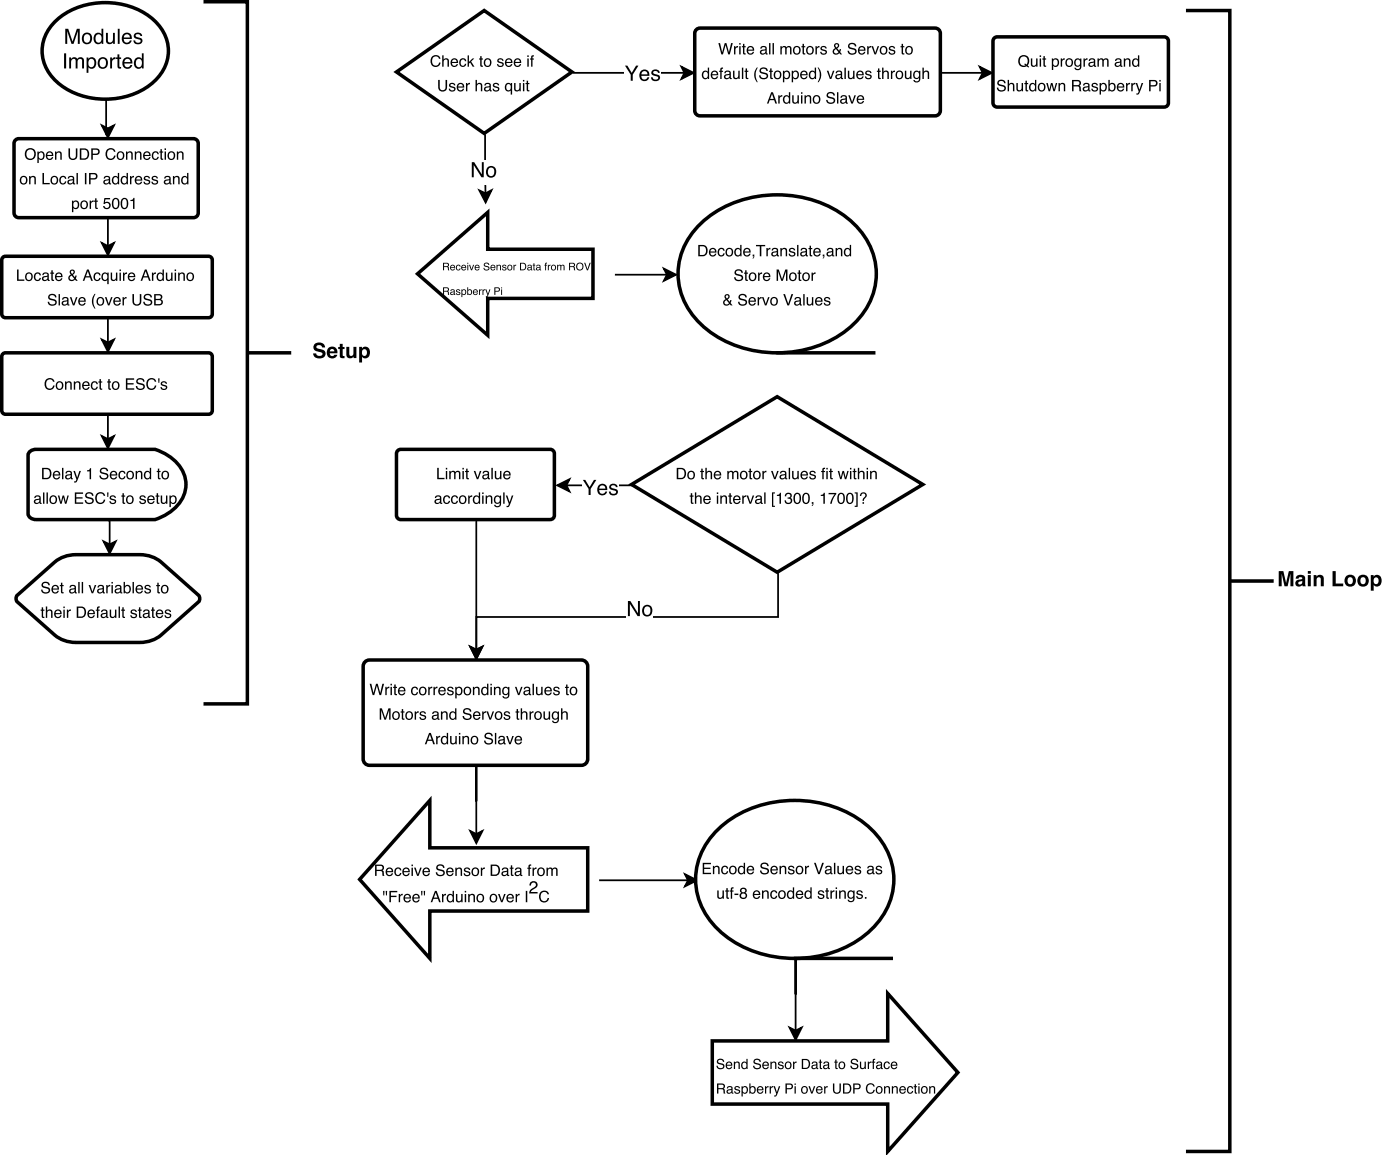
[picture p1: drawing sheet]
<svg xmlns="http://www.w3.org/2000/svg" width="282mm" height="232mm" viewBox="0 0 282 232" stroke-linecap="round" stroke-linejoin="round" font-family="sans-serif">
<path d="M21.3 19.9v7.1h.4v-1.2M20.5 25.2l1.2 .6 1.2-.6-1.2 2.5z" fill="none" stroke="#000" stroke-width=".35"/>
<path d="M20.5 25.2l1.2 .6 1.2-.6-1.2 2.5z" fill="#000"/>
<path d="M11.3 4.2a15.3 15.3 0 0 1 19.8 0 8.1 8.1 0 0 1-1 12.9 15.5 15.5 0 0 1-18.8-.8 8 8 0 0 1 0-12.1z" fill="#fff"/>
<path d="M11.3 4.2a15.3 15.3 0 0 1 19.8 0 8.1 8.1 0 0 1-1 12.9 15.5 15.5 0 0 1-18.8-.8 8 8 0 0 1 0-12.1z" fill="none" stroke="#000" stroke-width=".71" stroke-linecap="butt"/>
<g fill="#000">
<path d="M20.5 48.8l1.2 .6 1.2-.6-1.2 2.5z"/>
<path d="M12.9 10.7h.4v3.1h-.4zM13.9 11.5h.4v.4a.72 .72 0 0 1 1.2-.1 .73 .73 0 0 1 .9-.3 .73 .73 0 0 1 .5 .8v1.5h-.4v-1.6a.48 .48 0 0 0-.6-.4 .48 .48 0 0 0-.3 .7v1.3h-.4v-1.5a.46 .46 0 0 0-.4-.5 .46 .46 0 0 0-.5 .5v1.5h-.4zM18 12a.95 .95 0 0 0 .4 1.5 .89 .89 0 0 0 .6-.8 .89 .89 0 0 0-.6-.9zM17.4 11.6h.4v.2a.9 .9 0 0 1 1.1-.2 .9 .9 0 0 1 .5 1 .93 .93 0 0 1-.5 1.1 .93 .93 0 0 1-1.1-.2v1.1h-.4zM20.3 11.9a.83 .83 0 0 0-.3 1.1 .83 .83 0 0 0 1.1 .4 .95 .95 0 0 0-.4-1.6zM19.9 11.8a1.1 1.1 0 0 1 1.5 0 1.1 1.1 0 0 1 .2 1.4 1.05 1.05 0 0 1-1.4 .5 1.05 1.05 0 0 1-.5-1.3zM22.2 11.5h.3v.4a.64 .64 0 0 1 .7-.4v.4a.57 .57 0 0 0-.7 .6v1.3h-.3zM23.6 10.9h.4v.6h.4v.3h-.4v1.5l.1 .1 .3 .1v.3a.53 .53 0 0 1-.8-.5v-1.5h-.3v-.3h.3zM24.9 11.8a1.01 1.01 0 0 1 1.2-.2 1.01 1.01 0 0 1 .5 1.2h-1.6a.63 .63 0 0 0 .5 .7 .63 .63 0 0 0 .7-.4h.4a1.04 1.04 0 0 1-1.4 .7 1.04 1.04 0 0 1-.6-1.4zM25.2 12l-.2 .5h1.2a.61 .61 0 0 0-.3-.6 .61 .61 0 0 0-.7 .1zM27.5 12a.81 .81 0 0 0-.2 1 .81 .81 0 0 0 1 .4 .87 .87 0 0 0 .2-.9 .87 .87 0 0 0-.7-.6zM27.4 11.7l.6-.2 .5 .3v-1.1h.4v3.1h-.4v-.3a.91 .91 0 0 1-1.1 .2 .91 .91 0 0 1-.5-1l.1-.6z"/>
<path d="M13.1 5.8h.6l.9 2.6 .9-2.6h.5v3h-.4l.1-2.5-.9 2.5h-.4l-.9-2.5v2.5h-.4zM17.1 7a.83 .83 0 0 0-.3 1.1 .83 .83 0 0 0 1.1 .4 .95 .95 0 0 0-.4-1.6zM16.7 6.9a1.1 1.1 0 0 1 1.5-.1 1.1 1.1 0 0 1 .2 1.5 1.05 1.05 0 0 1-1.4 .5 1.05 1.05 0 0 1-.5-1.4zM19.4 7.1a.81 .81 0 0 0-.2 1 .81 .81 0 0 0 .9 .4 .87 .87 0 0 0 .3-1 .87 .87 0 0 0-.7-.6zM19.2 6.7l.7-.1 .5 .3v-1.1h.4v3h-.4v-.3a.91 .91 0 0 1-1.1 .3 .91 .91 0 0 1-.5-1l.1-.6zM21.3 6.6h.4v1.5a.52 .52 0 0 0 .6 .5 .52 .52 0 0 0 .4-.7v-1.3h.4v2.2h-.4v-.3a.77 .77 0 0 1-.8 .4 .77 .77 0 0 1-.6-.8zM23.7 5.8h.4v3h-.4zM24.8 6.9a1.01 1.01 0 0 1 1.2-.2 1.01 1.01 0 0 1 .5 1.1h-1.6a.63 .63 0 0 0 .5 .8 .63 .63 0 0 0 .7-.5h.4a1.04 1.04 0 0 1-1.4 .7 1.04 1.04 0 0 1-.6-1.4zM25.1 7.1l-.2 .4h1.2a.61 .61 0 0 0-.3-.6 .61 .61 0 0 0-.7 .2zM27.1 6.7a.89 .89 0 0 1 1.5 .5h-.4a.47 .47 0 0 0-.5-.3 .47 .47 0 0 0-.4 .4l.2 .1a.95 .95 0 0 1 1.1 1 .96 .96 0 0 1-1 .5 .96 .96 0 0 1-.8-.8h.4a.54 .54 0 0 0 .5 .5 .54 .54 0 0 0 .6-.5l-.3-.1a.97 .97 0 0 1-1.1-.9z"/>
</g>
<path d="M20.5 48.8l1.2 .6 1.2-.6-1.2 2.5zM21.7 43.9v5.5" fill="none" stroke="#000" stroke-width=".35"/>
<path d="M3.1 28.1l.7-.2h35.1a.95 .95 0 0 1 1 .9v14a.95 .95 0 0 1-1 .9h-35.1a.95 .95 0 0 1-1-.9v-14z" fill="#fff"/>
<path d="M3.1 28.1l.7-.2h35.1a.95 .95 0 0 1 1 .9v14a.95 .95 0 0 1-1 .9h-35.1a.95 .95 0 0 1-1-.9v-14z" fill="none" stroke="#000" stroke-width=".71" stroke-linecap="butt"/>
<g fill="#000">
<path d="M20.5 68.2l1.2 .6 1.2-.6-1.2 2.5z"/>
<path d="M4.5 35.7a.59 .59 0 0 0-.2 .8 .59 .59 0 0 0 .8 .2 .6 .6 0 0 0 .1-.8 .6 .6 0 0 0-.7-.2zM4.2 35.6a.81 .81 0 0 1 1.1 .1 .81 .81 0 0 1-.1 1.1 .81 .81 0 0 1-1.1-.1l-.1-.7zM5.9 35.4h.2v.2a.59 .59 0 0 1 .7-.2 .59 .59 0 0 1 .4 .6v1h-.3v-1a.41 .41 0 0 0-.5-.4 .41 .41 0 0 0-.3 .6v.8h-.2zM8.5 34.8h.3v2h1.2v.2h-1.5zM10.6 35.7a.59 .59 0 0 0-.1 .8 .59 .59 0 0 0 .8 .2 .6 .6 0 0 0 .1-.8 .6 .6 0 0 0-.8-.2zM10.4 35.6a.81 .81 0 0 1 1.1 .1 .81 .81 0 0 1-.1 1.1 .81 .81 0 0 1-1.2-.1v-.7zM12.1 35.6a.68 .68 0 0 1 .8-.2 .68 .68 0 0 1 .4 .5h-.2a.46 .46 0 0 0-.6-.3 .46 .46 0 0 0-.3 .7 .44 .44 0 0 0 .3 .5 .44 .44 0 0 0 .6-.3h.2a.75 .75 0 0 1-.9 .6 .75 .75 0 0 1-.5-1.1zM13.9 36.5a.4 .4 0 0 0 .5 .3 .4 .4 0 0 0 .2-.6zM13.7 35.6a.74 .74 0 0 1 1.2 .2v1h.2v.2l-.1 .1a.47 .47 0 0 0-.8 0 .51 .51 0 0 1-.7-.4 .51 .51 0 0 1 .6-.6l.5-.1a.38 .38 0 0 0-.3-.4 .38 .38 0 0 0-.4 .3h-.3zM15.4 34.8h.3v2.2h-.3zM17.1 34.8h.3v2.2h-.3zM17.9 34.8h1a.66 .66 0 0 1 .7 .6 .66 .66 0 0 1-.7 .7h-.7v.9h-.3zM18.2 35v.8h.6a.4 .4 0 0 0 .5-.4 .4 .4 0 0 0-.5-.4zM21.1 36.5a.4 .4 0 0 0 .5 .3 .4 .4 0 0 0 .2-.6zM20.9 35.6a.74 .74 0 0 1 1.3 .2v1h.1v.2l-.1 .1a.47 .47 0 0 0-.7 0 .51 .51 0 0 1-.7-.4 .51 .51 0 0 1 .5-.6l.6-.1a.38 .38 0 0 0-.4-.4 .38 .38 0 0 0-.4 .3h-.3zM22.9 35.8a.58 .58 0 0 0-.1 .7 .58 .58 0 0 0 .8 .2 .57 .57 0 0 0 .1-.8 .57 .57 0 0 0-.8-.1zM22.8 35.5l.6-.1 .3 .2v-.8h.3v2.2h-.3v-.2a.72 .72 0 0 1-1 .2 .72 .72 0 0 1-.2-1zM24.7 35.8a.58 .58 0 0 0-.1 .7 .58 .58 0 0 0 .7 .2 .57 .57 0 0 0 .1-.8 .57 .57 0 0 0-.7-.1zM24.6 35.5l.5-.1 .4 .2v-.8h.2v2.2h-.2v-.2a.72 .72 0 0 1-1 .2 .72 .72 0 0 1-.2-1zM26.1 35.4h.3v.3l.3-.3h.2v.2a.45 .45 0 0 0-.5 .5v.9h-.3zM27.3 35.6a.76 .76 0 0 1 .9-.2 .76 .76 0 0 1 .4 .9h-1.2a.47 .47 0 0 0 .3 .5 .47 .47 0 0 0 .6-.3h.3a.81 .81 0 0 1-1.2 .5 .81 .81 0 0 1-.2-1.2zM27.5 35.7l-.1 .4h.9l-.3-.5zM29.1 35.5a.67 .67 0 0 1 1.1 .4h-.3a.35 .35 0 0 0-.4-.3 .35 .35 0 0 0-.3 .3l.1 .1a.79 .79 0 0 1 .9 .8 .72 .72 0 0 1-.8 .3 .72 .72 0 0 1-.6-.6h.3a.4 .4 0 0 0 .4 .4 .4 .4 0 0 0 .4-.4l-.1-.1a.84 .84 0 0 1-.9-.7zM30.7 35.5a.67 .67 0 0 1 1.1 .4h-.3a.35 .35 0 0 0-.4-.3 .35 .35 0 0 0-.3 .3l.1 .1a.79 .79 0 0 1 .9 .8 .72 .72 0 0 1-.8 .3 .72 .72 0 0 1-.6-.6h.3a.4 .4 0 0 0 .4 .4 .4 .4 0 0 0 .4-.4l-.1-.1a.84 .84 0 0 1-.9-.7zM33.3 36.5a.4 .4 0 0 0 .5 .3 .4 .4 0 0 0 .2-.6zM33.1 35.6a.74 .74 0 0 1 1.2 .2v1h.2v.2l-.1 .1a.47 .47 0 0 0-.8 0 .51 .51 0 0 1-.7-.4 .51 .51 0 0 1 .6-.6l.5-.1a.38 .38 0 0 0-.3-.4 .38 .38 0 0 0-.4 .3h-.3zM34.8 35.4h.2v.2a.59 .59 0 0 1 .7-.2 .59 .59 0 0 1 .4 .6v1h-.3v-1a.41 .41 0 0 0-.5-.4 .41 .41 0 0 0-.2 .6v.8h-.3zM36.8 35.8a.58 .58 0 0 0-.1 .7 .58 .58 0 0 0 .8 .2 .57 .57 0 0 0 .1-.8 .57 .57 0 0 0-.8-.1zM36.7 35.5l.6-.1 .3 .2v-.8h.3v2.2h-.3v-.2a.72 .72 0 0 1-.9 .2 .72 .72 0 0 1-.3-1z"/>
<path d="M5.4 30a1.17 1.17 0 0 1 1.5 .2 1.17 1.17 0 0 1-.1 1.6 1.17 1.17 0 0 1-1.5 0l-.3-.8 .1-.6zM5.5 30.3a.91 .91 0 0 0-.1 1.2 .91 .91 0 0 0 1.2 .3 .9 .9 0 0 0 .2-1.3 .9 .9 0 0 0-1.3-.2zM7.9 30.8a.58 .58 0 0 0-.1 .8 .58 .58 0 0 0 .8 .2 .58 .58 0 0 0 .1-.8 .58 .58 0 0 0-.8-.2zM7.5 30.5h.3v.2a.67 .67 0 0 1 .8-.2 .67 .67 0 0 1 .4 .7 .7 .7 0 0 1-.3 .9 .7 .7 0 0 1-.9-.2v.9h-.3zM9.4 30.7a.76 .76 0 0 1 1-.2 .76 .76 0 0 1 .3 .9h-1.2a.47 .47 0 0 0 .4 .5 .47 .47 0 0 0 .5-.3h.3a.81 .81 0 0 1-1.2 .5 .81 .81 0 0 1-.2-1.3zM9.7 30.8l-.2 .3h.9l-.3-.4zM11.1 30.4h.2v.3a.59 .59 0 0 1 .7-.3 .59 .59 0 0 1 .4 .6v1.1h-.3v-1a.41 .41 0 0 0-.5-.4 .41 .41 0 0 0-.3 .5v.9h-.2zM13.8 29.8h.3v1.4a.59 .59 0 0 0 .6 .7 .59 .59 0 0 0 .5-.7v-1.4h.4v1.3a.91 .91 0 0 1-.9 1.1 .91 .91 0 0 1-.9-1.1zM16.4 30.1v1.7h.5a.89 .89 0 0 0 .7-.8 .89 .89 0 0 0-.7-.9zM16 29.8h1a1.15 1.15 0 0 1 .9 1.2 1.15 1.15 0 0 1-.9 1.1h-1zM18.4 29.8h1a.66 .66 0 0 1 .7 .7 .66 .66 0 0 1-.7 .6h-.7v1h-.3zM18.7 30.1v.8h.6a.4 .4 0 0 0 .4-.4 .4 .4 0 0 0-.4-.4zM21.5 30.1a.99 .99 0 0 1 1-.3 .99 .99 0 0 1 .7 .7h-.3a.73 .73 0 0 0-.9-.4 .73 .73 0 0 0-.5 .9 .72 .72 0 0 0 .6 .9 .72 .72 0 0 0 .8-.6h.3a1.06 1.06 0 0 1-1.3 .8 1.06 1.06 0 0 1-.7-1.5zM24 30.7a.59 .59 0 0 0-.2 .9 .59 .59 0 0 0 .8 .1 .6 .6 0 0 0 .1-.8 .6 .6 0 0 0-.7-.2zM23.7 30.6a.81 .81 0 0 1 1.1 .2 .81 .81 0 0 1-.1 1.1 .81 .81 0 0 1-1.2-.1v-.8zM25.3 30.4h.3v.3a.59 .59 0 0 1 .7-.3 .59 .59 0 0 1 .4 .6v1.1h-.3v-1a.41 .41 0 0 0-.5-.4 .41 .41 0 0 0-.3 .5v.9h-.3zM27.1 30.4h.3v.3a.59 .59 0 0 1 .6-.3 .59 .59 0 0 1 .5 .6v1.1h-.3v-1a.41 .41 0 0 0-.5-.4 .41 .41 0 0 0-.3 .5v.9h-.3zM29 30.7a.76 .76 0 0 1 .9-.2 .76 .76 0 0 1 .4 .9h-1.2a.47 .47 0 0 0 .3 .5 .47 .47 0 0 0 .6-.3h.3a.81 .81 0 0 1-1.2 .5 .81 .81 0 0 1-.2-1.3zM29.2 30.8l-.1 .3h.9l-.3-.4zM30.7 30.6a.68 .68 0 0 1 .8-.2 .68 .68 0 0 1 .4 .6h-.2a.46 .46 0 0 0-.6-.3 .46 .46 0 0 0-.3 .6 .44 .44 0 0 0 .3 .6 .44 .44 0 0 0 .6-.4h.2a.75 .75 0 0 1-.9 .6 .75 .75 0 0 1-.5-1.1zM32.3 30h.3v.4h.2v.3h-.2v1.1l.2 .1v.2a.4 .4 0 0 1-.5-.3v-1.1h-.3v-.3h.3zM33.1 30.5h.3v1.6h-.3zM33.1 29.8h.3v.3h-.3zM34.2 30.7a.59 .59 0 0 0-.2 .9 .59 .59 0 0 0 .8 .1 .6 .6 0 0 0 .1-.8 .6 .6 0 0 0-.7-.2zM33.9 30.6a.81 .81 0 0 1 1.1 .2 .81 .81 0 0 1-.1 1.1 .81 .81 0 0 1-1.1-.1l-.1-.8zM35.6 30.4h.2v.3a.59 .59 0 0 1 .7-.3 .59 .59 0 0 1 .4 .6v1.1h-.3v-1a.41 .41 0 0 0-.5-.4 .41 .41 0 0 0-.3 .5v.9h-.2z"/>
<path d="M14.9 40.7a.58 .58 0 0 0-.2 .7 .58 .58 0 0 0 .8 .2 .58 .58 0 0 0 .1-.7 .58 .58 0 0 0-.7-.2zM14.5 40.3h.2v.2a.67 .67 0 0 1 .9-.1 .67 .67 0 0 1 .3 .7 .7 .7 0 0 1-.3 .8 .7 .7 0 0 1-.9-.1v.8h-.2zM16.6 40.6a.59 .59 0 0 0-.2 .8 .59 .59 0 0 0 .9 .2 .6 .6 0 0 0 .1-.8 .6 .6 0 0 0-.8-.2zM16.4 40.5a.81 .81 0 0 1 1.1 .1 .81 .81 0 0 1-.1 1.2 .81 .81 0 0 1-1.2-.2v-.7zM18 40.3h.3v.3l.3-.3h.2v.3a.45 .45 0 0 0-.5 .4v1h-.3zM19.1 39.9h.3v.4h.3v.2h-.3v1.1l.3 .2v.2a.4 .4 0 0 1-.6-.4v-1.1h-.2v-.2h.2zM21 39.8h1.1v.3h-.9l-.1 .6a.76 .76 0 0 1 1.1 .3 .76 .76 0 0 1-.5 1.1 .76 .76 0 0 1-1-.7h.3a.48 .48 0 0 0 .7 .2 .48 .48 0 0 0 .1-.7 .48 .48 0 0 0-.7 .1h-.3zM22.7 40a.8 .8 0 0 1 1-.1 .8 .8 0 0 1 .3 1 .81 .81 0 0 1-.3 1 .81 .81 0 0 1-1-.2l-.2-1zM23 40.1a1.19 1.19 0 0 0 .3 1.7 1.17 1.17 0 0 0 .3-1.7l-.3-.1zM24.5 40a.8 .8 0 0 1 1-.1 .8 .8 0 0 1 .3 1 .81 .81 0 0 1-.3 1 .81 .81 0 0 1-1.1-.2l-.1-1zM24.8 40.1a1.19 1.19 0 0 0 .2 1.7 1.17 1.17 0 0 0 .3-1.7l-.3-.1zM26.2 40.2a.49 .49 0 0 0 .6-.4h.2v2.2h-.3v-1.6h-.5z"/>
</g>
<path d="M20.5 68.2l1.2 .6 1.2-.6-1.2 2.5zM21.7 64v4.8" fill="none" stroke="#000" stroke-width=".35"/>
<path d="M.6 51.7l.5-.2h40.8a.74 .74 0 0 1 .8 .7v10.9a.74 .74 0 0 1-.8 .8h-40.8a.74 .74 0 0 1-.7-.8v-10.9z" fill="#fff"/>
<path d="M.6 51.7l.5-.2h40.8a.74 .74 0 0 1 .8 .7v10.9a.74 .74 0 0 1-.8 .8h-40.8a.74 .74 0 0 1-.7-.8v-10.9z" fill="none" stroke="#000" stroke-width=".71" stroke-linecap="butt"/>
<g fill="#000">
<path d="M3.4 54.2h.3v2h1.2v.2h-1.5zM5.5 55.1a.59 .59 0 0 0-.2 .8 .59 .59 0 0 0 .9 .2 .6 .6 0 0 0 .1-.8 .6 .6 0 0 0-.8-.2zM5.3 55a.81 .81 0 0 1 1.1 .1 .81 .81 0 0 1-.1 1.1 .81 .81 0 0 1-1.2-.1v-.7zM7 55a.68 .68 0 0 1 .7-.2 .68 .68 0 0 1 .5 .5h-.2a.46 .46 0 0 0-.7-.3 .46 .46 0 0 0-.2 .7 .44 .44 0 0 0 .3 .5 .44 .44 0 0 0 .6-.3h.2a.75 .75 0 0 1-.9 .6 .75 .75 0 0 1-.5-1.1zM8.8 55.9a.4 .4 0 0 0 .5 .3 .4 .4 0 0 0 .2-.6zM8.6 55a.74 .74 0 0 1 1.2 .2v1h.2v.3h-.1a.47 .47 0 0 0-.8 0 .51 .51 0 0 1-.7-.4 .51 .51 0 0 1 .6-.6l.5-.1a.38 .38 0 0 0-.3-.4 .38 .38 0 0 0-.4 .3h-.3zM10.3 54.3h.3v.5h.3v.2h-.3v1.1l.3 .1v.2a.4 .4 0 0 1-.6-.3v-1.1h-.2v-.2h.2zM11.3 55a.76 .76 0 0 1 .9-.2 .76 .76 0 0 1 .4 .9h-1.2a.47 .47 0 0 0 .3 .5 .47 .47 0 0 0 .6-.3h.3a.81 .81 0 0 1-1.2 .5 .81 .81 0 0 1-.2-1.2zM11.5 55.1l-.1 .4h.9l-.3-.5zM14.3 54.5v.1a.28 .28 0 0 0 .2 .4 .28 .28 0 0 0 .3-.3 .28 .28 0 0 0-.3-.3zM14.1 55.6a.45 .45 0 0 0 .2 .6 .45 .45 0 0 0 .6-.2l-.5-.6zM14.2 54.3a.55 .55 0 0 1 .8 .1 .55 .55 0 0 1-.4 .8l.5 .5 .1-.3h.2l-.2 .6 .4 .4h-.3l-.2-.2a.71 .71 0 0 1-1.2 .1 .71 .71 0 0 1 .3-1.1l-.2-.5zM17.7 54.5l-.4 1h.7zM17.5 54.2h.3l.9 2.2h-.4l-.2-.6h-.9l-.2 .6h-.4zM19 55a.68 .68 0 0 1 .7-.2 .68 .68 0 0 1 .5 .5h-.2a.46 .46 0 0 0-.7-.3 .46 .46 0 0 0-.2 .7 .44 .44 0 0 0 .3 .5 .44 .44 0 0 0 .6-.3h.2a.75 .75 0 0 1-1 .6 .75 .75 0 0 1-.4-1.1zM20.8 55.2a.59 .59 0 0 0-.1 .7 .59 .59 0 0 0 .7 .2 .64 .64 0 0 0 .2-.7 .64 .64 0 0 0-.6-.4zM20.6 55l.5-.3 .5 .3v-.2h.3v2.3h-.3v-.8a.72 .72 0 0 1-1 0 .72 .72 0 0 1-.2-.9zM22.3 54.8h.2v1.1a.42 .42 0 0 0 .6 .3 .42 .42 0 0 0 .2-.6v-.8h.3v1.6h-.3v-.2a.58 .58 0 0 1-.6 .3 .58 .58 0 0 1-.4-.6zM24 54.8h.3v1.6h-.3zM24 54.2h.3v.3h-.3zM24.7 54.8h.3v.3l.3-.3h.2v.2a.45 .45 0 0 0-.5 .5v.9h-.3zM25.9 55a.76 .76 0 0 1 .9-.2 .76 .76 0 0 1 .4 .9h-1.2a.47 .47 0 0 0 .3 .5 .47 .47 0 0 0 .6-.3h.3a.81 .81 0 0 1-1.2 .5 .81 .81 0 0 1-.2-1.2zM26.1 55.1l-.1 .4h.9l-.3-.5zM29.3 54.5l-.4 1h.7zM29.1 54.2h.4l.8 2.2h-.3l-.3-.6h-.9l-.2 .6h-.3zM30.6 54.8h.2v.3l.3-.3h.3v.2a.45 .45 0 0 0-.6 .5v.9h-.2zM31.9 55.2a.58 .58 0 0 0-.1 .7 .58 .58 0 0 0 .8 .2 .57 .57 0 0 0 .1-.8 .57 .57 0 0 0-.8-.1zM31.8 54.9l.6-.1 .3 .2v-.8h.2v2.2h-.2v-.2a.72 .72 0 0 1-1 .2 .72 .72 0 0 1-.2-1zM33.4 54.8h.2v1.1a.42 .42 0 0 0 .6 .3 .42 .42 0 0 0 .2-.6v-.8h.3v1.6h-.3v-.2a.58 .58 0 0 1-.6 .3 .58 .58 0 0 1-.4-.6zM35.1 54.8h.3v1.6h-.3zM35.1 54.2h.3v.3h-.3zM35.8 54.8h.3v.2a.59 .59 0 0 1 .7-.2 .59 .59 0 0 1 .4 .6v1h-.3v-1a.41 .41 0 0 0-.5-.4 .41 .41 0 0 0-.3 .6v.8h-.3zM38 55.1a.59 .59 0 0 0-.2 .8 .59 .59 0 0 0 .8 .2 .6 .6 0 0 0 .1-.8 .6 .6 0 0 0-.7-.2zM37.7 55a.81 .81 0 0 1 1.1 .1 .81 .81 0 0 1-.1 1.1 .81 .81 0 0 1-1.1-.1l-.1-.7z"/>
<path d="M9.9 59.2a.89 .89 0 0 1 1.5 .6h-.3a.53 .53 0 0 0-.6-.5 .53 .53 0 0 0-.5 .5l.5 .3a.72 .72 0 0 1 .9 .7 .72 .72 0 0 1-.9 .6h-.5l-.3-.3-.1-.5h.3a.6 .6 0 0 0 .6 .6 .6 .6 0 0 0 .6-.6l-.3-.1a.94 .94 0 0 1-1.1-.9zM11.8 59.1h.3v2.3h-.3zM12.7 60.8a.4 .4 0 0 0 .5 .4 .4 .4 0 0 0 .2-.6zM12.6 59.9a.74 .74 0 0 1 1.2 .2v1l.2 .1v.2h-.2a.47 .47 0 0 0-.7 0 .51 .51 0 0 1-.7-.4 .51 .51 0 0 1 .5-.6l.6-.1a.38 .38 0 0 0-.4-.4 .38 .38 0 0 0-.4 .3h-.2zM14 59.7h.4l.4 1.4 .5-1.4h.3l-.6 1.7h-.3zM15.9 59.9a.76 .76 0 0 1 1-.1 .76 .76 0 0 1 .3 .8h-1.2a.47 .47 0 0 0 .4 .6 .47 .47 0 0 0 .5-.3h.3a.81 .81 0 0 1-1.1 .4 .81 .81 0 0 1-.3-1.2zM16.2 60.1l-.2 .3h1l-.3-.4zM19 59.1h.2a2.77 2.77 0 0 0 0 2.9h-.2a2.33 2.33 0 0 1 0-2.9zM19.9 60a.59 .59 0 0 0-.2 .8 .59 .59 0 0 0 .9 .2 .6 .6 0 0 0 0-.8 .6 .6 0 0 0-.7-.2zM19.6 59.9a.81 .81 0 0 1 1.2 .1 .81 .81 0 0 1-.2 1.2 .81 .81 0 0 1-1.1-.2l-.1-.7zM21.1 59.7h.3l.5 1.4 .4-1.4h.3l-.6 1.7h-.3zM23 59.9a.76 .76 0 0 1 .9-.1 .76 .76 0 0 1 .4 .8h-1.2a.47 .47 0 0 0 .3 .6 .47 .47 0 0 0 .6-.3h.3a.81 .81 0 0 1-1.2 .4 .81 .81 0 0 1-.2-1.2zM23.2 60.1l-.1 .3h.9l-.3-.4zM24.6 59.7h.3v.3l.3-.3h.2v.3a.45 .45 0 0 0-.5 .4v1h-.3zM26.6 59.1h.3v1.4a.59 .59 0 0 0 .6 .7 .59 .59 0 0 0 .6-.7v-1.4h.3v1.3a.91 .91 0 0 1-.9 1 .91 .91 0 0 1-.9-1zM29.1 59.2a.89 .89 0 0 1 1.5 .6h-.3a.53 .53 0 0 0-.6-.5 .53 .53 0 0 0-.5 .5l.5 .3a.72 .72 0 0 1 .9 .7 .72 .72 0 0 1-.9 .6h-.5l-.3-.3-.1-.5h.3a.6 .6 0 0 0 .6 .6 .6 .6 0 0 0 .6-.6l-.2-.1a.94 .94 0 0 1-1.2-.9zM31.3 59.4v.7h.6a.37 .37 0 0 0 .4-.4 .37 .37 0 0 0-.4-.3zM31.3 60.3v.8h.7a.41 .41 0 0 0 .5-.4 .41 .41 0 0 0-.6-.4zM31 59.1h1a.56 .56 0 0 1 .6 .4 .56 .56 0 0 1-.3 .7 .64 .64 0 0 1 .4 .7 .64 .64 0 0 1-.7 .5h-1z"/>
</g>
<path d="M3.4 119.7l8.1-7.1 1.7-.8 2-.3h13l2 .3 1.2 .5 1 .6 7.6 6.8a1.17 1.17 0 0 1 0 1.2l-8.1 7.1-1.7 .8-2 .3h-13l-2-.3-1.2-.5-1-.7-7.6-6.7a1.16 1.16 0 0 1 0-1.2z" fill="#fff"/>
<path d="M40.9 .4h8.8v141.1h-8.8M49.7 70.9h8.9M3.4 119.7l8.1-7.1 1.7-.8 2-.3h13l2 .3 1.2 .5 1 .6 7.6 6.8a1.17 1.17 0 0 1 0 1.2l-8.1 7.1-1.7 .8-2 .3h-13l-2-.3-1.2-.5-1-.7-7.6-6.7a1.16 1.16 0 0 1 0-1.2z" fill="none" stroke="#000" stroke-width=".71" stroke-linecap="butt"/>
<g fill="#000">
<path d="M20.5 87.6l1.2 .6 1.2-.6-1.2 2.5z"/>
<path d="M8.6 117.1a.89 .89 0 0 1 1.4 .5h-.3a.53 .53 0 0 0-.5-.4 .53 .53 0 0 0-.5 .5l.5 .2a.72 .72 0 0 1 .9 .7 .72 .72 0 0 1-.9 .7l-.5-.1-.3-.3-.1-.4h.3a.6 .6 0 0 0 .6 .5 .6 .6 0 0 0 .6-.5l-.3-.2a.94 .94 0 0 1-1.1-.9zM10.6 117.8a.76 .76 0 0 1 .9-.2 .76 .76 0 0 1 .4 .9h-1.3a.47 .47 0 0 0 .4 .5 .47 .47 0 0 0 .6-.3h.2a.81 .81 0 0 1-1.1 .5 .81 .81 0 0 1-.3-1.2zM10.8 117.9l-.2 .4h1l-.3-.5zM12.3 117.1h.2v.5h.3v.2h-.3v1.1l.3 .1v.2a.4 .4 0 0 1-.5-.3v-1.1h-.3v-.2h.3zM14.2 118.7a.4 .4 0 0 0 .5 .3 .4 .4 0 0 0 .2-.6zM14.1 117.8a.74 .74 0 0 1 1.2 .2v1h.2v.2l-.2 .1a.47 .47 0 0 0-.7 0 .51 .51 0 0 1-.7-.4 .51 .51 0 0 1 .5-.6l.6-.1a.38 .38 0 0 0-.4-.4 .38 .38 0 0 0-.4 .3h-.2zM15.7 117h.3v2.2h-.3zM16.4 117h.3v2.2h-.3zM17.8 117.6h.3l.5 1.3 .5-1.3h.3l-.7 1.6h-.3zM19.8 118.7a.4 .4 0 0 0 .6 .3 .4 .4 0 0 0 .2-.6zM19.7 117.8a.74 .74 0 0 1 1.2 .2v1h.2v.2l-.2 .1a.47 .47 0 0 0-.7 0 .51 .51 0 0 1-.7-.4 .51 .51 0 0 1 .5-.6l.6-.1a.38 .38 0 0 0-.3-.4 .38 .38 0 0 0-.4 .3h-.3zM21.4 117.6h.2v.3l.3-.3 .3-.1v.3a.45 .45 0 0 0-.6 .5v.9h-.2zM22.4 117.6h.3v1.6h-.3zM22.4 117h.3v.3h-.3zM23.4 118.7a.4 .4 0 0 0 .5 .3 .4 .4 0 0 0 .2-.6zM23.2 117.8a.74 .74 0 0 1 1.2 .2v1h.2v.2l-.1 .1a.47 .47 0 0 0-.8 0 .51 .51 0 0 1-.7-.4 .51 .51 0 0 1 .6-.6l.5-.1a.38 .38 0 0 0-.3-.4 .38 .38 0 0 0-.4 .3h-.3zM24.9 117h.2v.8a.73 .73 0 0 1 1-.1 .73 .73 0 0 1 .2 .9 .66 .66 0 0 1-.5 .7 .66 .66 0 0 1-.7-.3v.2h-.2zM25.3 117.9a.58 .58 0 0 0-.2 .8 .58 .58 0 0 0 .8 .2 .58 .58 0 0 0 .1-.8 .58 .58 0 0 0-.7-.2zM26.6 117h.3v2.2h-.3zM27.5 117.8a.76 .76 0 0 1 .9-.2 .76 .76 0 0 1 .4 .9h-1.3a.47 .47 0 0 0 .4 .5 .47 .47 0 0 0 .6-.3h.2a.81 .81 0 0 1-1.1 .5 .81 .81 0 0 1-.3-1.2zM27.7 117.9l-.1 .4h.9l-.3-.5zM29.2 117.7a.67 .67 0 0 1 1.1 .4h-.2a.35 .35 0 0 0-.4-.3 .35 .35 0 0 0-.3 .3v.1a.79 .79 0 0 1 .9 .8 .72 .72 0 0 1-.7 .3 .72 .72 0 0 1-.6-.6h.3a.4 .4 0 0 0 .4 .4 .4 .4 0 0 0 .4-.4l-.1-.1a.84 .84 0 0 1-.9-.7zM31.6 117.1h.3v.5h.3v.2h-.3v1.1l.3 .1v.2a.4 .4 0 0 1-.6-.3v-1.1h-.2v-.2h.2zM32.8 117.9a.59 .59 0 0 0-.2 .8 .59 .59 0 0 0 .9 .1 .6 .6 0 0 0 .1-.7 .6 .6 0 0 0-.8-.2zM32.6 117.8a.81 .81 0 0 1 1.1 .1 .81 .81 0 0 1-.1 1.1 .81 .81 0 0 1-1.2-.1v-.7z"/>
<path d="M8.4 122.1h.3v.4h.2v.2h-.2v1.1l.2 .2v.2a.4 .4 0 0 1-.5-.4v-1.1h-.2v-.2h.2zM9.2 121.9h.3v.8a.59 .59 0 0 1 .7-.2 .59 .59 0 0 1 .4 .6v1.1h-.3v-1.1a.41 .41 0 0 0-.5-.4 .41 .41 0 0 0-.3 .6v.9h-.3zM11.1 122.7a.76 .76 0 0 1 .9-.1 .76 .76 0 0 1 .4 .8h-1.2a.47 .47 0 0 0 .3 .6 .47 .47 0 0 0 .6-.3h.3a.81 .81 0 0 1-1.2 .4 .81 .81 0 0 1-.2-1.2zM11.3 122.9l-.1 .3h.9l-.3-.5zM12.7 122.5h.3v1.7h-.3zM12.7 121.9h.3v.3h-.3zM13.4 122.5h.3v.3l.3-.3h.3v.3a.45 .45 0 0 0-.6 .4v1h-.3zM15.7 122.2v1.7h.6a.89 .89 0 0 0 .7-.9 .89 .89 0 0 0-.7-.8zM15.4 121.9h.9a1.15 1.15 0 0 1 1 1.1 1.15 1.15 0 0 1-1 1.2h-.9zM17.8 122.7a.76 .76 0 0 1 .9-.1 .76 .76 0 0 1 .4 .8h-1.2a.47 .47 0 0 0 .3 .6 .47 .47 0 0 0 .6-.3h.3a.81 .81 0 0 1-1.2 .4 .81 .81 0 0 1-.2-1.2zM18 122.9l-.1 .3h.9l-.3-.5zM19.6 122l.5-.1v.2h-.3v.2v.2h.3v.2h-.3v1.5h-.3v-1.5h-.2v-.2h.2zM20.6 123.6a.4 .4 0 0 0 .5 .4 .4 .4 0 0 0 .2-.6zM20.4 122.7a.74 .74 0 0 1 1.2 .2v1l.2 .1v.2h-.1a.47 .47 0 0 0-.8 0 .51 .51 0 0 1-.7-.4 .51 .51 0 0 1 .6-.6l.5-.1a.38 .38 0 0 0-.3-.4 .38 .38 0 0 0-.4 .3h-.3zM22.1 122.5h.3v1.1a.42 .42 0 0 0 .5 .4 .42 .42 0 0 0 .2-.7v-.8h.3v1.7h-.3v-.3a.58 .58 0 0 1-.6 .3 .58 .58 0 0 1-.4-.6zM23.8 121.9h.3v2.3h-.3zM24.6 122.1h.3v.4h.2v.2h-.2v1.1l.2 .2v.2a.4 .4 0 0 1-.5-.4v-1.1h-.2v-.2h.2zM26.4 122.6a.67 .67 0 0 1 1.1 .4h-.3a.35 .35 0 0 0-.3-.3 .35 .35 0 0 0-.3 .3v.1a.79 .79 0 0 1 .9 .8 .72 .72 0 0 1-.7 .4 .72 .72 0 0 1-.6-.6h.3a.4 .4 0 0 0 .4 .3 .4 .4 0 0 0 .4-.4h-.1a.84 .84 0 0 1-.9-.7zM27.9 122.1h.3v.4h.3v.2h-.3v1.1l.3 .2v.2a.4 .4 0 0 1-.6-.4v-1.1h-.2v-.2h.2zM29 123.6a.4 .4 0 0 0 .5 .4 .4 .4 0 0 0 .2-.6zM28.9 122.7a.74 .74 0 0 1 1.2 .2v1l.2 .1v.2h-.2a.47 .47 0 0 0-.7 0 .51 .51 0 0 1-.7-.4 .51 .51 0 0 1 .5-.6l.6-.1a.38 .38 0 0 0-.4-.4 .38 .38 0 0 0-.4 .3h-.2zM30.6 122.1h.3v.4h.2v.2h-.2v1.1l.2 .2v.2a.4 .4 0 0 1-.5-.4v-1.1h-.2v-.2h.2zM31.5 122.7a.76 .76 0 0 1 1-.1 .76 .76 0 0 1 .3 .8h-1.2a.47 .47 0 0 0 .4 .6 .47 .47 0 0 0 .5-.3h.3a.81 .81 0 0 1-1.1 .4 .81 .81 0 0 1-.3-1.2zM31.8 122.9l-.2 .3h1l-.3-.5zM33.3 122.6a.67 .67 0 0 1 1.1 .4h-.3a.35 .35 0 0 0-.3-.3 .35 .35 0 0 0-.4 .3l.1 .1a.79 .79 0 0 1 .9 .8 .72 .72 0 0 1-.7 .4 .72 .72 0 0 1-.6-.6h.2a.4 .4 0 0 0 .5 .3 .4 .4 0 0 0 .3-.4 .84 .84 0 0 1-1-.7z"/>
</g>
<path d="M20.5 87.6l1.2 .6 1.2-.6-1.2 2.5zM21.7 83.4v4.8" fill="none" stroke="#000" stroke-width=".35"/>
<path d="M.6 71.1l.5-.2h40.8a.74 .74 0 0 1 .8 .7v10.9a.74 .74 0 0 1-.8 .8h-40.8a.74 .74 0 0 1-.7-.8v-10.9z" fill="#fff"/>
<path d="M.6 71.1l.5-.2h40.8a.74 .74 0 0 1 .8 .7v10.9a.74 .74 0 0 1-.8 .8h-40.8a.74 .74 0 0 1-.7-.8v-10.9z" fill="none" stroke="#000" stroke-width=".71" stroke-linecap="butt"/>
<g fill="#000">
<path d="M20.8 108.8l1.2 .6 1.3-.6-1.3 2.5z"/>
<path d="M9.2 76.3a.99 .99 0 0 1 1-.3 .99 .99 0 0 1 .8 .7h-.3a.73 .73 0 0 0-1-.4 .73 .73 0 0 0-.4 .9 .72 .72 0 0 0 .5 .9 .72 .72 0 0 0 .9-.6h.3a1.06 1.06 0 0 1-1.4 .8 1.06 1.06 0 0 1-.6-1.5zM11.7 76.9a.59 .59 0 0 0-.2 .9 .59 .59 0 0 0 .9 .1 .6 .6 0 0 0 0-.7 .6 .6 0 0 0-.7-.3zM11.4 76.9a.81 .81 0 0 1 1.2 .1 .81 .81 0 0 1-.2 1.1 .81 .81 0 0 1-1.1-.1l-.1-.7zM13.1 76.7h.2v.2a.59 .59 0 0 1 .7-.3 .59 .59 0 0 1 .4 .7v1h-.3v-1a.41 .41 0 0 0-.5-.4 .41 .41 0 0 0-.2 .5v.9h-.3zM14.8 76.7h.3v.2a.59 .59 0 0 1 .7-.3 .59 .59 0 0 1 .4 .7v1h-.3v-1a.41 .41 0 0 0-.5-.4 .41 .41 0 0 0-.3 .5v.9h-.3zM16.7 76.9a.76 .76 0 0 1 1-.2 .76 .76 0 0 1 .3 .9h-1.2a.47 .47 0 0 0 .4 .5 .47 .47 0 0 0 .5-.3h.3a.81 .81 0 0 1-1.2 .5 .81 .81 0 0 1-.2-1.2zM17 77l-.2 .4h.9l-.3-.5zM18.5 76.9a.68 .68 0 0 1 .7-.3 .68 .68 0 0 1 .5 .6h-.3a.46 .46 0 0 0-.6-.3 .46 .46 0 0 0-.2 .6 .44 .44 0 0 0 .3 .6 .44 .44 0 0 0 .5-.4h.3a.75 .75 0 0 1-1 .6 .75 .75 0 0 1-.4-1zM20 76.2h.3v.5h.3v.2h-.3v1.1l.3 .1v.2a.4 .4 0 0 1-.6-.3v-1.1h-.2v-.2h.2zM21.8 76.2h.3v.5h.2v.2h-.2v1.1l.2 .1v.2a.4 .4 0 0 1-.5-.3v-1.1h-.3v-.2h.3zM23 76.9a.59 .59 0 0 0-.2 .9 .59 .59 0 0 0 .8 .1 .6 .6 0 0 0 .1-.7 .6 .6 0 0 0-.7-.3zM22.7 76.9a.81 .81 0 0 1 1.2 .1 .81 .81 0 0 1-.2 1.1 .81 .81 0 0 1-1.1-.1l-.1-.7zM25.3 76h1.7v.3h-1.4v.7h1.3v.3h-1.3v.7h1.4v.3h-1.7zM27.6 76.2a.89 .89 0 0 1 1.5 .5h-.3a.53 .53 0 0 0-.6-.5 .53 .53 0 0 0-.5 .6l.5 .2a.72 .72 0 0 1 .9 .7 .72 .72 0 0 1-.9 .7l-.5-.1-.3-.3-.1-.4h.3a.6 .6 0 0 0 .6 .5 .6 .6 0 0 0 .6-.5l-.2-.2a.94 .94 0 0 1-1.2-.9zM29.7 76.3a.99 .99 0 0 1 1-.3 .99 .99 0 0 1 .7 .7h-.3a.73 .73 0 0 0-.9-.4 .73 .73 0 0 0-.5 .9 .72 .72 0 0 0 .6 .9 .72 .72 0 0 0 .8-.6h.3a1.06 1.06 0 0 1-1.3 .8 1.06 1.06 0 0 1-.7-1.5zM31.8 76h.3l-.1 1h-.1zM32.5 76.8a.67 .67 0 0 1 1.1 .3h-.3a.35 .35 0 0 0-.3-.3 .35 .35 0 0 0-.4 .4h.1a.79 .79 0 0 1 .9 .8 .72 .72 0 0 1-.8 .4 .72 .72 0 0 1-.5-.6h.2a.4 .4 0 0 0 .4 .3 .4 .4 0 0 0 .4-.3v-.1a.84 .84 0 0 1-1-.7z"/>
</g>
<path d="M20.8 108.8l1.2 .6 1.3-.6-1.3 2.5zM21.7 104.6h.3v4.8" fill="none" stroke="#000" stroke-width=".35"/>
<path d="M6 90.8l.7-.4 .6-.1h23.9a8.6 8.6 0 0 1 6.1 6.2 6.9 6.9 0 0 1-4 7l-2.1 .9h-23.9a1.5 1.5 0 0 1-1.7-1.2v-11.7z" fill="#fff"/>
<path d="M6 90.8l.7-.4 .6-.1h23.9a8.6 8.6 0 0 1 6.1 6.2 6.9 6.9 0 0 1-4 7l-2.1 .9h-23.9a1.5 1.5 0 0 1-1.7-1.2v-11.7z" fill="none" stroke="#000" stroke-width=".71" stroke-linecap="butt"/>
<g fill="#000">
<path d="M137 13.4l2.5 1.2-2.5 1.3 .6-1.3z"/>
<path d="M63.3 69.1a1.26 1.26 0 0 1 2.1 .7h-.6a.56 .56 0 0 0-.6-.4 .56 .56 0 0 0-.6 .5l.2 .1a1.98 1.98 0 0 1 1.6 .8 1.24 1.24 0 0 1-.7 1.2 1.24 1.24 0 0 1-1.4-.2l-.3-.8h.6a.68 .68 0 0 0 .6 .5 .68 .68 0 0 0 .7-.4l-.2-.2a2.26 2.26 0 0 1-1.6-.8v-.6zM66.5 70.3l-.2 .3h.9l-.2-.4zM66 70a1.09 1.09 0 0 1 1.3-.2 1.09 1.09 0 0 1 .5 1.2h-1.5a.49 .49 0 0 0 .3 .5 .49 .49 0 0 0 .6-.2h.6a1.14 1.14 0 0 1-1.6 .6 1.14 1.14 0 0 1-.4-1.7zM68.3 69.1h.6v.6h.4v.5h-.4v1.3h.4v.5l-.7-.1-.2-.2-.1-1.5h-.3v-.5h.3zM69.6 69.7h.6v1.4a.43 .43 0 0 0 .5 .4 .43 .43 0 0 0 .4-.6v-1.2h.6v2.3h-.6v-.3a.8 .8 0 0 1-1 .3 .8 .8 0 0 1-.5-.9zM72.9 70.3a.7 .7 0 0 0-.1 .8 .7 .7 0 0 0 .6 .4 .69 .69 0 0 0 .4-.8 .69 .69 0 0 0-.7-.5zM72.2 69.7h.6v.3a.91 .91 0 0 1 1.1-.3 .91 .91 0 0 1 .5 1.1 .92 .92 0 0 1-.4 1.1 .92 .92 0 0 1-1.2-.2v1.2h-.6z"/>
<path d="M8.8 94.3v1.7h.5a.89 .89 0 0 0 .7-.8 .89 .89 0 0 0-.7-.9zM8.5 94h.9a1.15 1.15 0 0 1 .9 1.2 1.15 1.15 0 0 1-.9 1.1h-.9zM10.8 94.9a.76 .76 0 0 1 1-.2 .76 .76 0 0 1 .3 .9h-1.2a.47 .47 0 0 0 .4 .5 .47 .47 0 0 0 .5-.3h.3a.81 .81 0 0 1-1.2 .5 .81 .81 0 0 1-.2-1.3zM11.1 95l-.2 .3h.9l-.3-.4zM12.5 94h.3v2.3h-.3zM13.4 95.7a.4 .4 0 0 0 .5 .4 .4 .4 0 0 0 .2-.6zM13.3 94.8a.74 .74 0 0 1 1.2 .3v1h.2v.2h-.2a.47 .47 0 0 0-.7 0 .51 .51 0 0 1-.7-.3 .51 .51 0 0 1 .5-.6l.6-.2a.38 .38 0 0 0-.4-.4 .38 .38 0 0 0-.4 .4h-.2zM14.8 94.6h.3l.4 1.4 .5-1.4h.3l-.7 1.8a.55 .55 0 0 1-.7 .6v-.3h.3l.2-.3zM17.5 94.5a.49 .49 0 0 0 .6-.4h.2v2.2h-.3v-1.6h-.5zM20.3 94.2a.89 .89 0 0 1 1.4 .5h-.2a.53 .53 0 0 0-.6-.5 .53 .53 0 0 0-.5 .6l.5 .2a.72 .72 0 0 1 .9 .7 .72 .72 0 0 1-.9 .7l-.5-.1-.3-.3-.1-.4h.3a.6 .6 0 0 0 .6 .5 .6 .6 0 0 0 .6-.5l-.3-.2a.94 .94 0 0 1-1.1-.9zM22.3 94.9a.76 .76 0 0 1 .9-.2 .76 .76 0 0 1 .4 .9h-1.2a.47 .47 0 0 0 .3 .5 .47 .47 0 0 0 .6-.3h.3a.81 .81 0 0 1-1.2 .5 .81 .81 0 0 1-.2-1.3zM22.5 95l-.1 .3h.9l-.3-.4zM24 94.8a.68 .68 0 0 1 .7-.2 .68 .68 0 0 1 .5 .6h-.2a.46 .46 0 0 0-.7-.3 .46 .46 0 0 0-.2 .6 .44 .44 0 0 0 .3 .6 .44 .44 0 0 0 .6-.4h.2a.75 .75 0 0 1-.9 .6 .75 .75 0 0 1-.5-1zM25.9 94.9a.59 .59 0 0 0-.2 .9 .59 .59 0 0 0 .9 .1 .6 .6 0 0 0 0-.8 .6 .6 0 0 0-.7-.2zM25.6 94.8a.81 .81 0 0 1 1.2 .2 .81 .81 0 0 1-.2 1.1 .81 .81 0 0 1-1.1-.1l-.1-.7zM27.3 94.6h.2v.3a.59 .59 0 0 1 .7-.3 .59 .59 0 0 1 .4 .6v1.1h-.3v-1a.41 .41 0 0 0-.5-.4 .41 .41 0 0 0-.2 .5v.9h-.3zM29.3 95a.58 .58 0 0 0 0 .8 .58 .58 0 0 0 .7 .2 .57 .57 0 0 0 .1-.8 .57 .57 0 0 0-.8-.2zM29.2 94.7l.6-.1 .3 .3v-.9h.3v2.3h-.3v-.2a.72 .72 0 0 1-.9 .1 .72 .72 0 0 1-.3-.9zM31.7 94.2h.3v.4h.3v.3h-.3v1.1l.3 .1v.2a.4 .4 0 0 1-.6-.3v-1.1h-.2v-.3h.2zM32.9 94.9a.59 .59 0 0 0-.1 .9 .59 .59 0 0 0 .8 .1 .6 .6 0 0 0 .1-.8 .6 .6 0 0 0-.8-.2zM32.7 94.8a.81 .81 0 0 1 1.1 .2 .81 .81 0 0 1-.1 1.1 .81 .81 0 0 1-1.2-.1v-.7z"/>
<path d="M7.1 100.7a.4 .4 0 0 0 .5 .3 .4 .4 0 0 0 .3-.6zM7 99.8a.74 .74 0 0 1 1.2 .2v1h.2v.3h-.2a.47 .47 0 0 0-.7 0 .51 .51 0 0 1-.7-.4 .51 .51 0 0 1 .5-.6l.6-.1a.38 .38 0 0 0-.3-.4 .38 .38 0 0 0-.5 .3h-.2zM8.7 99h.2v2.2h-.2zM9.4 99h.2v2.2h-.2zM10.4 99.9a.59 .59 0 0 0-.2 .8 .59 .59 0 0 0 .9 .2 .6 .6 0 0 0 .1-.8 .6 .6 0 0 0-.8-.2zM10.1 99.8a.81 .81 0 0 1 1.2 .1 .81 .81 0 0 1-.1 1.1 .81 .81 0 0 1-1.2-.1v-.7zM11.6 99.6h.3l.4 1.3 .3-1.3h.3l.3 1.3 .4-1.3h.2l-.4 1.6h-.3l-.4-1.2-.3 1.2h-.3zM15 99h1.7v.2h-1.4v.7h1.3v.3h-1.3v.8h1.4v.2h-1.7zM17.3 99.1a.89 .89 0 0 1 1.5 .5h-.3a.53 .53 0 0 0-.6-.4 .53 .53 0 0 0-.5 .5l.6 .2a.72 .72 0 0 1 .9 .7 .72 .72 0 0 1-1 .7l-.4-.1-.4-.3-.1-.4h.3a.6 .6 0 0 0 .6 .6 .6 .6 0 0 0 .6-.6l-.2-.2a.94 .94 0 0 1-1.2-.9zM19.4 99.3a.99 .99 0 0 1 1-.4 .99 .99 0 0 1 .7 .8h-.3a.73 .73 0 0 0-.9-.5 .73 .73 0 0 0-.4 .9 .72 .72 0 0 0 .5 .9 .72 .72 0 0 0 .9-.6h.3a1.06 1.06 0 0 1-1.4 .8 1.06 1.06 0 0 1-.6-1.4zM21.5 99h.3v.9h-.2zM22.2 99.7a.67 .67 0 0 1 1.1 .4h-.3a.35 .35 0 0 0-.3-.3 .35 .35 0 0 0-.3 .3v.1a.79 .79 0 0 1 .9 .8 .72 .72 0 0 1-.7 .3 .72 .72 0 0 1-.6-.6h.3a.4 .4 0 0 0 .4 .4 .4 .4 0 0 0 .4-.4l-.1-.1a.84 .84 0 0 1-.9-.7zM24.6 99.1h.3v.5h.3v.2h-.3v1.1l.3 .1v.2a.4 .4 0 0 1-.6-.3v-1.1h-.2v-.2h.2zM25.8 99.9a.59 .59 0 0 0-.2 .8 .59 .59 0 0 0 .9 .2 .6 .6 0 0 0 .1-.8 .6 .6 0 0 0-.8-.2zM25.5 99.8a.81 .81 0 0 1 1.2 .1 .81 .81 0 0 1-.1 1.1 .81 .81 0 0 1-1.2-.1v-.7zM28.2 99.7a.67 .67 0 0 1 1.1 .4h-.3a.35 .35 0 0 0-.3-.3 .35 .35 0 0 0-.3 .3v.1a.79 .79 0 0 1 .9 .8 .72 .72 0 0 1-.7 .3 .72 .72 0 0 1-.6-.6h.3a.4 .4 0 0 0 .4 .4 .4 .4 0 0 0 .4-.4l-.1-.1a.84 .84 0 0 1-.9-.7zM29.8 99.8a.76 .76 0 0 1 .9-.2 .76 .76 0 0 1 .4 .9h-1.2a.47 .47 0 0 0 .3 .6 .47 .47 0 0 0 .6-.4h.3a.81 .81 0 0 1-1.2 .5 .81 .81 0 0 1-.2-1.2zM30 99.9l-.1 .4h.9l-.3-.5zM31.5 99.1h.3v.5h.3v.2h-.3v1.1l.3 .1v.2a.4 .4 0 0 1-.6-.3v-1.1h-.2v-.2h.2zM32.3 99.6h.3v1.1a.42 .42 0 0 0 .6 .3 .42 .42 0 0 0 .2-.6v-.8h.3v1.6h-.3v-.2a.58 .58 0 0 1-.6 .3 .58 .58 0 0 1-.5-.6zM34.5 99.9a.58 .58 0 0 0-.2 .8 .58 .58 0 0 0 .8 .2 .58 .58 0 0 0 .1-.8 .58 .58 0 0 0-.7-.2zM34.1 99.6h.2v.2a.67 .67 0 0 1 .9-.2 .67 .67 0 0 1 .3 .8 .7 .7 0 0 1-.3 .8 .7 .7 0 0 1-.8-.1v.8h-.3z"/>
</g>
<path d="M115.2 14.6h22.4M137 13.4l2.5 1.2-2.5 1.3 .6-1.3z" fill="none" stroke="#000" stroke-width=".35"/>
<path d="M125.6 12.7h7.4v4.9h-7.4z" fill="#fff"/>
<g fill="#000">
<path d="M96.4 38.3l1.2 .6 1.2-.7-1.1 2.5z"/>
<path d="M125.7 13.2h.5l.8 1.5 .9-1.5h.5l-1.2 1.8v1.2h-.4v-1.2zM128.8 14.3a1.01 1.01 0 0 1 1.3-.2 1.01 1.01 0 0 1 .5 1.1h-1.6a.63 .63 0 0 0 .4 .8 .63 .63 0 0 0 .8-.5h.4a1.04 1.04 0 0 1-1.4 .8 1.04 1.04 0 0 1-.6-1.5zM129.2 14.5l-.2 .4h1.2a.61 .61 0 0 0-.4-.6 .61 .61 0 0 0-.6 .2zM131.2 14.2a.89 .89 0 0 1 1.5 .5h-.4a.47 .47 0 0 0-.5-.4 .47 .47 0 0 0-.4 .4l.2 .1a.95 .95 0 0 1 1.1 1 .96 .96 0 0 1-1 .5 .96 .96 0 0 1-.8-.8h.4a.54 .54 0 0 0 .5 .5 .54 .54 0 0 0 .5-.5l-.2-.1a.97 .97 0 0 1-1.1-.9z"/>
</g>
<path d="M96.4 38.3l1.2 .6 1.2-.7-1.1 2.5zM97.5 27l.1 11.9" fill="none" stroke="#000" stroke-width=".35"/>
<path d="M94.5 32.1h5.3v4.9h-5.3z" fill="#fff"/>
<path d="M94.9 32.6h.5l1.5 2.5v-2.5h.4v3h-.5l-1.5-2.4v2.4h-.4zM98.4 33.8a.83 .83 0 0 0-.3 1.1 .83 .83 0 0 0 1 .4 .95 .95 0 0 0-.3-1.6zM98 33.7a1.1 1.1 0 0 1 1.5-.1 1.1 1.1 0 0 1 .2 1.5 1.05 1.05 0 0 1-1.4 .5 1.05 1.05 0 0 1-.5-1.4z" fill="#000"/>
<path d="M79.7 14.5l17.7-12.4 17.6 12.4-17.6 12.3z" fill="#fff"/>
<path d="M79.7 14.5l17.7-12.4 17.6 12.4-17.6 12.3z" fill="none" stroke="#000" stroke-width=".71" stroke-linecap="butt"/>
<g fill="#000">
<path d="M197 13.4l2.5 1.2-2.5 1.3 .6-1.3z"/>
<path d="M86.8 11.4a.99 .99 0 0 1 1-.3 .99 .99 0 0 1 .8 .7h-.3a.73 .73 0 0 0-1-.4 .73 .73 0 0 0-.4 .9 .72 .72 0 0 0 .5 .9 .72 .72 0 0 0 .9-.6h.3a1.06 1.06 0 0 1-1.4 .8 1.06 1.06 0 0 1-.6-1.5zM88.9 11.1h.3v.9a.59 .59 0 0 1 .7-.3 .59 .59 0 0 1 .4 .6v1.1h-.3v-1a.41 .41 0 0 0-.5-.4 .41 .41 0 0 0-.3 .5v.9h-.3zM90.8 12a.76 .76 0 0 1 .9-.2 .76 .76 0 0 1 .4 .9h-1.2a.47 .47 0 0 0 .3 .5 .47 .47 0 0 0 .6-.3h.3a.81 .81 0 0 1-1.2 .5 .81 .81 0 0 1-.2-1.3zM91 12.1l-.1 .3h.9l-.3-.4zM92.5 11.9a.68 .68 0 0 1 .8-.2 .68 .68 0 0 1 .5 .6h-.3a.46 .46 0 0 0-.6-.3 .46 .46 0 0 0-.3 .6 .44 .44 0 0 0 .4 .6 .44 .44 0 0 0 .5-.4h.3a.75 .75 0 0 1-1 .6 .75 .75 0 0 1-.4-1zM94 11.1h.3v1.4l.7-.8h.4l-.7 .7 .7 1h-.3l-.6-.8-.2 .2v.6h-.3zM96.6 11.3h.2v.4h.3v.3h-.3v1.1l.3 .1v.2a.4 .4 0 0 1-.5-.3v-1.1h-.3v-.3h.3zM97.8 12a.59 .59 0 0 0-.2 .9 .59 .59 0 0 0 .8 .1 .6 .6 0 0 0 .1-.8 .6 .6 0 0 0-.7-.2zM97.5 11.9a.81 .81 0 0 1 1.1 .2 .81 .81 0 0 1-.1 1.1 .81 .81 0 0 1-1.1-.1l-.1-.7zM100.1 11.8a.67 .67 0 0 1 1.1 .4h-.2a.35 .35 0 0 0-.4-.3 .35 .35 0 0 0-.3 .4h.1a.79 .79 0 0 1 .9 .8 .72 .72 0 0 1-.8 .4 .72 .72 0 0 1-.6-.6h.3a.4 .4 0 0 0 .4 .3 .4 .4 0 0 0 .4-.3l-.1-.1a.84 .84 0 0 1-.9-.7zM101.7 12a.76 .76 0 0 1 1-.2 .76 .76 0 0 1 .3 .9h-1.2a.47 .47 0 0 0 .4 .5 .47 .47 0 0 0 .5-.3h.3a.81 .81 0 0 1-1.1 .5 .81 .81 0 0 1-.3-1.3zM102 12.1l-.2 .3h1l-.3-.4zM103.5 12a.76 .76 0 0 1 .9-.2 .76 .76 0 0 1 .4 .9h-1.2a.47 .47 0 0 0 .3 .5 .47 .47 0 0 0 .6-.3h.3a.81 .81 0 0 1-1.2 .5 .81 .81 0 0 1-.2-1.3zM103.7 12.1l-.1 .3h.9l-.3-.4zM106 11.8h.3v1.6h-.3zM106 11.1h.3v.3h-.3zM106.9 11.2l.5-.1v.3h-.2l-.1 .1v.3h.3v.2h-.3v1.4h-.3v-1.4h-.2v-.2h.2z"/>
<path d="M88.1 16.1h.3v1.4a.59 .59 0 0 0 .6 .6 .59 .59 0 0 0 .6-.6v-1.4h.3v1.2a.91 .91 0 0 1-.9 1.1 .91 .91 0 0 1-.9-1.1zM90.5 16.8a.67 .67 0 0 1 1.1 .4h-.3a.35 .35 0 0 0-.4-.3 .35 .35 0 0 0-.3 .3l.1 .1a.79 .79 0 0 1 .9 .8 .72 .72 0 0 1-.8 .3 .72 .72 0 0 1-.6-.6h.3a.4 .4 0 0 0 .4 .4 .4 .4 0 0 0 .4-.4l-.1-.1a.84 .84 0 0 1-.9-.7zM92.1 16.9a.76 .76 0 0 1 .9-.2 .76 .76 0 0 1 .4 .9h-1.3a.47 .47 0 0 0 .4 .5 .47 .47 0 0 0 .6-.3h.2a.81 .81 0 0 1-1.1 .5 .81 .81 0 0 1-.3-1.2zM92.3 17l-.2 .4h1l-.3-.5zM93.7 16.7h.3v.3l.3-.3h.2v.2a.45 .45 0 0 0-.5 .5v.9h-.3zM95.6 16.1h.3v.8a.59 .59 0 0 1 .7-.2 .59 .59 0 0 1 .4 .6v1h-.3v-1a.41 .41 0 0 0-.5-.4 .41 .41 0 0 0-.3 .6v.8h-.3zM97.6 17.8a.4 .4 0 0 0 .6 .3 .4 .4 0 0 0 .2-.6zM97.5 16.9a.74 .74 0 0 1 1.2 .2v1h.2v.3h-.2a.47 .47 0 0 0-.7 0 .51 .51 0 0 1-.7-.4 .51 .51 0 0 1 .5-.6l.6-.1a.38 .38 0 0 0-.3-.4 .38 .38 0 0 0-.4 .3h-.3zM99.3 16.8a.67 .67 0 0 1 1.1 .4h-.3a.35 .35 0 0 0-.4-.3 .35 .35 0 0 0-.3 .3l.1 .1a.79 .79 0 0 1 .9 .8 .72 .72 0 0 1-.8 .3 .72 .72 0 0 1-.5-.6h.2a.4 .4 0 0 0 .4 .4 .4 .4 0 0 0 .4-.4v-.1a.84 .84 0 0 1-1-.7zM101.9 17.1a.59 .59 0 0 0-.1 .7 .59 .59 0 0 0 .8 .2 .64 .64 0 0 0 .1-.7 .64 .64 0 0 0-.6-.4zM101.7 16.9l.5-.3 .5 .3v-.2h.3v2.3h-.3v-.8a.72 .72 0 0 1-1 0 .72 .72 0 0 1-.2-.9zM103.4 16.7h.3v1.1a.42 .42 0 0 0 .5 .3 .42 .42 0 0 0 .2-.6v-.8h.3v1.6h-.2v-.2a.58 .58 0 0 1-.7 .3 .58 .58 0 0 1-.4-.6zM105.2 16.7h.2v1.6h-.2zM105.2 16.1h.2v.3h-.2zM105.9 16.2h.3v.5h.3v.2h-.3v1.1l.3 .1v.2a.4 .4 0 0 1-.6-.3v-1.1h-.2v-.2h.2z"/>
</g>
<path d="M189.3 14.6h8.3M197 13.4l2.5 1.2-2.5 1.3 .6-1.3z" fill="none" stroke="#000" stroke-width=".35"/>
<path d="M140.1 5.8l.7-.2h47.2a1.06 1.06 0 0 1 1.1 1.1v15.5a1.06 1.06 0 0 1-1.1 1.1h-47.2a1.06 1.06 0 0 1-1.1-1.1v-15.5l.1-.3z" fill="#fff"/>
<path d="M140.1 5.8l.7-.2h47.2a1.06 1.06 0 0 1 1.1 1.1v15.5a1.06 1.06 0 0 1-1.1 1.1h-47.2a1.06 1.06 0 0 1-1.1-1.1v-15.5l.1-.3z" fill="none" stroke="#000" stroke-width=".71" stroke-linecap="butt"/>
<g fill="#000">
<path d="M141.5 14.6a.58 .58 0 0 0 0 .8 .58 .58 0 0 0 .7 .1 .57 .57 0 0 0 .1-.8 .57 .57 0 0 0-.8-.1zM141.4 14.3l.6-.1 .3 .2v-.8h.3v2.3h-.3v-.3a.72 .72 0 0 1-.9 .2 .72 .72 0 0 1-.3-1zM143.1 14.4a.76 .76 0 0 1 1-.1 .76 .76 0 0 1 .3 .8h-1.2a.47 .47 0 0 0 .4 .6 .47 .47 0 0 0 .5-.3h.3a.81 .81 0 0 1-1.2 .4 .81 .81 0 0 1-.2-1.2zM143.4 14.6l-.2 .3h.9l-.3-.5zM144.9 13.7l.5-.1v.2h-.2l-.1 .2v.2h.3v.2h-.3v1.5h-.3v-1.5h-.2v-.2h.2zM145.9 15.3a.4 .4 0 0 0 .5 .4 .4 .4 0 0 0 .2-.6zM145.7 14.4a.74 .74 0 0 1 1.3 .2v1l.1 .1v.2h-.1a.47 .47 0 0 0-.7 0 .51 .51 0 0 1-.7-.4 .51 .51 0 0 1 .5-.6l.6-.1a.38 .38 0 0 0-.4-.4 .38 .38 0 0 0-.4 .3h-.2zM147.4 14.2h.3v1.1a.42 .42 0 0 0 .6 .4 .42 .42 0 0 0 .2-.7v-.8h.2v1.7h-.2v-.3a.58 .58 0 0 1-.7 .3 .58 .58 0 0 1-.4-.6zM149.2 13.6h.3v2.3h-.3zM149.9 13.8h.3v.4h.3v.2h-.3v1.1l.3 .2v.2a.4 .4 0 0 1-.6-.4v-1.1h-.2v-.2h.2zM152.2 13.6h.2a2.77 2.77 0 0 0 0 2.9h-.2a2.33 2.33 0 0 1 0-2.9zM152.9 13.7a.89 .89 0 0 1 1.5 .6h-.3a.53 .53 0 0 0-.6-.5 .53 .53 0 0 0-.5 .5l.6 .3a.72 .72 0 0 1 .9 .7 .72 .72 0 0 1-1 .6l-.4-.1-.4-.2-.1-.5h.3a.6 .6 0 0 0 .6 .6 .6 .6 0 0 0 .6-.6l-.2-.2a.94 .94 0 0 1-1.2-.9zM154.9 13.8h.2v.4h.3v.2h-.3v1.1l.3 .2v.2a.4 .4 0 0 1-.5-.4v-1.1h-.3v-.2h.3zM156.1 14.5a.59 .59 0 0 0-.2 .8 .59 .59 0 0 0 .8 .2 .6 .6 0 0 0 .1-.8 .6 .6 0 0 0-.7-.2zM155.8 14.4a.81 .81 0 0 1 1.1 .1 .81 .81 0 0 1-.1 1.2 .81 .81 0 0 1-1.1-.2l-.1-.7zM157.9 14.5a.58 .58 0 0 0-.2 .8 .58 .58 0 0 0 .8 .2 .58 .58 0 0 0 .1-.7 .58 .58 0 0 0-.7-.3zM157.4 14.2h.3v.2a.67 .67 0 0 1 .8-.2 .67 .67 0 0 1 .4 .8 .7 .7 0 0 1-.3 .8 .7 .7 0 0 1-.9-.1v.8h-.3zM159.6 14.5a.58 .58 0 0 0-.1 .8 .58 .58 0 0 0 .7 .2 .58 .58 0 0 0 .2-.7 .58 .58 0 0 0-.8-.3zM159.2 14.2h.3v.2a.67 .67 0 0 1 .8-.2 .67 .67 0 0 1 .4 .8 .7 .7 0 0 1-.4 .8 .7 .7 0 0 1-.8-.1v.8h-.3zM161.1 14.4a.76 .76 0 0 1 .9-.1 .76 .76 0 0 1 .4 .8h-1.2a.47 .47 0 0 0 .3 .6 .47 .47 0 0 0 .6-.3h.3a.81 .81 0 0 1-1.2 .4 .81 .81 0 0 1-.2-1.2zM161.3 14.6l-.1 .3h.9l-.3-.5zM163.1 14.6a.58 .58 0 0 0-.1 .8 .58 .58 0 0 0 .7 .1 .57 .57 0 0 0 .1-.8 .57 .57 0 0 0-.7-.1zM163 14.3l.5-.1 .3 .2v-.8h.3v2.3h-.3v-.3a.72 .72 0 0 1-.9 .2 .72 .72 0 0 1-.3-1zM164.4 13.6h.2l.3 .5a2.29 2.29 0 0 1-.3 2.4h-.2a2.77 2.77 0 0 0 0-2.9zM166.3 14.2h.3l.4 1.4 .5-1.4h.3l-.6 1.7h-.3zM168.3 15.3a.4 .4 0 0 0 .5 .4 .4 .4 0 0 0 .2-.6zM168.1 14.4a.74 .74 0 0 1 1.2 .2v1l.2 .1v.2h-.1a.47 .47 0 0 0-.7 0 .51 .51 0 0 1-.7-.4 .51 .51 0 0 1 .5-.6l.6-.1a.38 .38 0 0 0-.4-.4 .38 .38 0 0 0-.4 .3h-.3zM169.8 13.6h.3v2.3h-.3zM170.5 14.2h.3v1.1a.42 .42 0 0 0 .5 .4 .42 .42 0 0 0 .2-.7v-.8h.3v1.7h-.2v-.3a.58 .58 0 0 1-.7 .3 .58 .58 0 0 1-.4-.6zM172.4 14.4a.76 .76 0 0 1 .9-.1 .76 .76 0 0 1 .4 .8h-1.2a.47 .47 0 0 0 .3 .6 .47 .47 0 0 0 .6-.3h.3a.81 .81 0 0 1-1.2 .4 .81 .81 0 0 1-.2-1.2zM172.6 14.6l-.1 .3h.9l-.3-.5zM174.1 14.3a.67 .67 0 0 1 1.1 .4h-.2a.35 .35 0 0 0-.4-.3 .35 .35 0 0 0-.3 .3l.1 .1a.79 .79 0 0 1 .9 .8 .72 .72 0 0 1-.8 .3 .72 .72 0 0 1-.6-.5h.3a.4 .4 0 0 0 .4 .3 .4 .4 0 0 0 .4-.4h-.1a.84 .84 0 0 1-.9-.7zM176.6 13.8h.2v.4h.3v.2h-.3v1.1l.3 .2v.2a.4 .4 0 0 1-.5-.4v-1.1h-.3v-.2h.3zM177.4 13.6h.3v.8a.59 .59 0 0 1 .6-.2 .59 .59 0 0 1 .4 .6v1.1h-.3v-1.1a.41 .41 0 0 0-.5-.4 .41 .41 0 0 0-.2 .6v.9h-.3zM179.1 14.2h.3v.3l.3-.3h.3v.3a.45 .45 0 0 0-.6 .4v1h-.3zM180.6 14.5a.59 .59 0 0 0-.2 .8 .59 .59 0 0 0 .8 .2 .6 .6 0 0 0 .1-.8 .6 .6 0 0 0-.7-.2zM180.3 14.4a.81 .81 0 0 1 1.1 .1 .81 .81 0 0 1-.1 1.2 .81 .81 0 0 1-1.1-.2l-.1-.7zM182 14.2h.2v1.1a.42 .42 0 0 0 .6 .4 .42 .42 0 0 0 .2-.7v-.8h.3v1.7h-.3v-.3a.58 .58 0 0 1-.6 .3 .58 .58 0 0 1-.4-.6zM183.8 14.4l.5-.2 .5 .2v-.2h.3v1.5a.73 .73 0 0 1-.6 .9 .73 .73 0 0 1-.8-.5h.2a.48 .48 0 0 0 .7 .2 .48 .48 0 0 0 .2-.7 .72 .72 0 0 1-1 .2 .72 .72 0 0 1-.2-1zM184 14.6a.58 .58 0 0 0-.1 .7 .58 .58 0 0 0 .7 .2 .58 .58 0 0 0 .2-.7 .58 .58 0 0 0-.8-.2zM185.5 13.6h.3v.8a.59 .59 0 0 1 .6-.2 .59 .59 0 0 1 .4 .6v1.1h-.2v-1.1a.41 .41 0 0 0-.5-.4 .41 .41 0 0 0-.3 .6v.9h-.3z"/>
<path d="M144.5 8.7h.3l.4 1.8 .5-1.8h.4l.5 1.8 .4-1.8h.3l-.5 2.2h-.4l-.5-1.9-.5 1.9h-.4zM147.6 9.3h.3v.3l.3-.3 .2-.1v.3a.45 .45 0 0 0-.5 .5v.9h-.3zM148.6 9.3h.3v1.6h-.3zM148.6 8.7h.3v.3h-.3zM149.4 8.8h.3v.5h.3v.2h-.3v1.1l.3 .1v.2a.4 .4 0 0 1-.6-.3v-1.1h-.2v-.2h.2zM150.4 9.5a.76 .76 0 0 1 .9-.2 .76 .76 0 0 1 .4 .9h-1.3a.47 .47 0 0 0 .4 .5 .47 .47 0 0 0 .6-.3h.2a.81 .81 0 0 1-1.1 .5 .81 .81 0 0 1-.3-1.2zM150.6 9.6l-.2 .4h1l-.3-.5zM153.1 10.4a.4 .4 0 0 0 .5 .3 .4 .4 0 0 0 .2-.6zM153 9.5a.74 .74 0 0 1 1.2 .2v1h.2v.2l-.2 .1a.47 .47 0 0 0-.7 0 .51 .51 0 0 1-.7-.4 .51 .51 0 0 1 .5-.6l.6-.2a.38 .38 0 0 0-.3-.4 .38 .38 0 0 0-.5 .4h-.2zM154.6 8.7h.3v2.2h-.3zM155.3 8.7h.3v2.2h-.3zM156.9 9.3h.3v.2a.54 .54 0 0 1 .9 0 .55 .55 0 0 1 .7-.2 .55 .55 0 0 1 .4 .5v1.1h-.3l-.1-1.3-.2-.1-.4 .2v1.2h-.3v-1a.38 .38 0 0 0-.5-.4 .38 .38 0 0 0-.2 .6v.8h-.3zM159.9 9.6a.59 .59 0 0 0-.2 .8 .59 .59 0 0 0 .9 .1 .6 .6 0 0 0 .1-.7 .6 .6 0 0 0-.8-.2zM159.7 9.5a.81 .81 0 0 1 1.1 .1 .81 .81 0 0 1-.1 1.1 .81 .81 0 0 1-1.2-.1v-.7zM161.4 8.8h.3v.5h.2v.2h-.2v1.1l.2 .1v.2a.4 .4 0 0 1-.5-.3v-1.1h-.2v-.2h.2zM162.6 9.6a.59 .59 0 0 0-.2 .8 .59 .59 0 0 0 .8 .1 .6 .6 0 0 0 .1-.7 .6 .6 0 0 0-.7-.2zM162.3 9.5a.81 .81 0 0 1 1.2 .1 .81 .81 0 0 1-.2 1.1 .81 .81 0 0 1-1.1-.1l-.1-.7zM164 9.3h.2v.3l.3-.3 .3-.1v.3a.45 .45 0 0 0-.5 .5v.9h-.3zM165.1 9.4a.67 .67 0 0 1 1.1 .4h-.2a.35 .35 0 0 0-.4-.3 .35 .35 0 0 0-.3 .3l.1 .1a.79 .79 0 0 1 .8 .8 .72 .72 0 0 1-.7 .3 .72 .72 0 0 1-.6-.6h.3a.4 .4 0 0 0 .4 .4 .4 .4 0 0 0 .4-.4l-.1-.1a.84 .84 0 0 1-.9-.7zM168 9v.1a.28 .28 0 0 0 .2 .4 .28 .28 0 0 0 .3-.3 .28 .28 0 0 0-.3-.3zM167.8 10.1a.45 .45 0 0 0 .2 .6 .45 .45 0 0 0 .6-.2l-.5-.6zM167.8 8.8a.55 .55 0 0 1 .9 .1 .55 .55 0 0 1-.4 .8l.5 .5v-.3h.3l-.2 .5 .4 .5h-.3l-.2-.2a.71 .71 0 0 1-1.2 .1 .71 .71 0 0 1 .3-1.1l-.2-.5zM170.7 8.8a.89 .89 0 0 1 1.5 .5h-.3a.53 .53 0 0 0-.6-.4 .53 .53 0 0 0-.5 .5l.6 .2a.72 .72 0 0 1 .9 .7 .72 .72 0 0 1-1 .7l-.4-.1-.4-.3-.1-.4h.3a.6 .6 0 0 0 .6 .5 .6 .6 0 0 0 .6-.5l-.2-.2a.94 .94 0 0 1-1.2-.9zM172.7 9.5a.76 .76 0 0 1 1-.2 .76 .76 0 0 1 .3 .9h-1.2a.47 .47 0 0 0 .4 .5 .47 .47 0 0 0 .5-.3h.3a.81 .81 0 0 1-1.1 .5 .81 .81 0 0 1-.3-1.2zM173 9.6l-.2 .4h.9l-.3-.5zM174.4 9.3h.2v.3l.3-.3 .3-.1v.3a.45 .45 0 0 0-.5 .5v.9h-.3zM175.2 9.3h.4l.4 1.3 .5-1.3h.3l-.7 1.6h-.3zM177.4 9.6a.59 .59 0 0 0-.2 .8 .59 .59 0 0 0 .9 .1 .6 .6 0 0 0 0-.7 .6 .6 0 0 0-.7-.2zM177.1 9.5a.81 .81 0 0 1 1.2 .1 .81 .81 0 0 1-.2 1.1 .81 .81 0 0 1-1.1-.1l-.1-.7zM178.9 9.4a.67 .67 0 0 1 1.1 .4h-.3a.35 .35 0 0 0-.3-.3 .35 .35 0 0 0-.4 .3l.1 .1a.79 .79 0 0 1 .9 .8 .72 .72 0 0 1-.7 .3 .72 .72 0 0 1-.6-.6h.2a.4 .4 0 0 0 .5 .4 .4 .4 0 0 0 .3-.4v-.1a.84 .84 0 0 1-1-.7zM181.3 8.8h.3v.5h.2v.2h-.2v1.1l.2 .1v.2a.4 .4 0 0 1-.5-.3v-1.1h-.2v-.2h.2zM182.5 9.6a.59 .59 0 0 0-.2 .8 .59 .59 0 0 0 .9 .1 .6 .6 0 0 0 .1-.7 .6 .6 0 0 0-.8-.2zM182.2 9.5a.81 .81 0 0 1 1.2 .1 .81 .81 0 0 1-.1 1.1 .81 .81 0 0 1-1.2-.1l-.1-.7z"/>
<path d="M155.2 18.9l-.3 1h.7zM155.1 18.5h.3l.8 2.3h-.3l-.2-.7h-.9l-.3 .7h-.3zM156.5 19.2h.3v.2l.3-.3h.2v.3a.45 .45 0 0 0-.5 .5v.9h-.3zM157.9 19.5a.58 .58 0 0 0-.1 .8 .58 .58 0 0 0 .7 .2 .57 .57 0 0 0 .1-.8 .57 .57 0 0 0-.7-.2zM157.8 19.2l.5-.1 .3 .3v-.9h.3v2.3h-.3v-.2a.72 .72 0 0 1-.9 .1 .72 .72 0 0 1-.3-.9zM159.3 19.2h.3v1.1a.42 .42 0 0 0 .6 .3 .42 .42 0 0 0 .2-.6v-.8h.2v1.6h-.2v-.2a.58 .58 0 0 1-.7 .2 .58 .58 0 0 1-.4-.5zM161.1 19.2h.3v1.6h-.3zM161.1 18.5h.3v.4h-.3zM161.8 19.2h.2v.2a.59 .59 0 0 1 .7-.3 .59 .59 0 0 1 .4 .6v1.1h-.3v-1a.41 .41 0 0 0-.5-.4 .41 .41 0 0 0-.2 .5v.9h-.3zM163.9 19.4a.59 .59 0 0 0-.2 .9 .59 .59 0 0 0 .9 .1 .6 .6 0 0 0 .1-.7 .6 .6 0 0 0-.8-.3zM163.6 19.4a.81 .81 0 0 1 1.2 .1 .81 .81 0 0 1-.1 1.1 .81 .81 0 0 1-1.2-.1l-.1-.7zM166.4 18.7a.89 .89 0 0 1 1.5 .5h-.3a.53 .53 0 0 0-.6-.5 .53 .53 0 0 0-.5 .6l.6 .2a.72 .72 0 0 1 .8 .7 .72 .72 0 0 1-.9 .7l-.5-.1-.3-.3-.1-.4h.3a.6 .6 0 0 0 .6 .5 .6 .6 0 0 0 .6-.5l-.2-.2a.94 .94 0 0 1-1.2-.9zM168.3 18.5h.3v2.3h-.3zM169.2 20.2a.4 .4 0 0 0 .6 .4 .4 .4 0 0 0 .2-.6zM169.1 19.3a.74 .74 0 0 1 1.2 .3v1h.2v.2h-.1a.47 .47 0 0 0-.8 0 .51 .51 0 0 1-.7-.3 .51 .51 0 0 1 .5-.6l.6-.2a.38 .38 0 0 0-.3-.4 .38 .38 0 0 0-.4 .4h-.3zM170.6 19.2h.3l.4 1.3 .5-1.3h.3l-.6 1.6h-.3zM172.5 19.4a.76 .76 0 0 1 .9-.2 .76 .76 0 0 1 .4 .9h-1.2a.47 .47 0 0 0 .3 .5 .47 .47 0 0 0 .6-.3h.2a.81 .81 0 0 1-1.1 .5 .81 .81 0 0 1-.2-1.3zM172.7 19.5l-.1 .4h.9l-.3-.5z"/>
</g>
<path d="M84 55l14.1-12.3v7.4h21.1v9.9h-21.1v7.4z" fill="#fff"/>
<path d="M84 55l14.1-12.3v7.4h21.1v9.9h-21.1v7.4z" fill="none" stroke="#000" stroke-width=".71" stroke-linecap="butt"/>
<g fill="#000">
<path d="M133.5 54l2.5 1.2-2.5 1.2 .6-1.2z"/>
<path d="M89.3 53v.5h.5a.26 .26 0 0 0 .3-.2 .26 .26 0 0 0-.3-.3zM89.1 52.8h.7a.42 .42 0 0 1 .5 .3 .42 .42 0 0 1-.2 .5l.2 .7h-.2l-.1-.5-.2-.1h-.5v.6h-.2zM90.6 53.4a.51 .51 0 0 1 .7-.1 .51 .51 0 0 1 .2 .5h-.8a.32 .32 0 0 0 .2 .4 .32 .32 0 0 0 .4-.2h.2a.55 .55 0 0 1-.9 .3 .55 .55 0 0 1 0-.9zM90.8 53.5l-.1 .2h.6l-.1-.3zM91.8 53.4l.5-.2 .3 .4-.2-.1a.36 .36 0 0 0-.6 .3 .36 .36 0 0 0 .5 .3l.1-.2h.2a.52 .52 0 0 1-.7 .4 .52 .52 0 0 1-.2-.8zM92.9 53.4a.51 .51 0 0 1 .6-.1 .51 .51 0 0 1 .2 .5h-.8a.32 .32 0 0 0 .3 .4 .32 .32 0 0 0 .3-.2h.2a.55 .55 0 0 1-.8 .3 .55 .55 0 0 1 0-.9zM93 53.5l-.1 .2h.7l-.2-.3zM94 53.2h.2v1.1h-.2zM94 52.8h.2v.2h-.2zM94.3 53.2h.2l.3 .9 .3-.9h.2l-.4 1.1h-.2zM95.6 53.4a.51 .51 0 0 1 .6-.1 .51 .51 0 0 1 .2 .5h-.8a.32 .32 0 0 0 .3 .4 .32 .32 0 0 0 .3-.2h.2a.55 .55 0 0 1-.8 .3 .55 .55 0 0 1 0-.9zM95.7 53.5l-.1 .2h.7l-.2-.3zM97.4 52.9l.4-.1a.49 .49 0 0 1 .6 .5h-.2a.35 .35 0 0 0-.4-.4 .35 .35 0 0 0-.3 .4l.1 .1a.65 .65 0 0 1 .7 .8 .65 .65 0 0 1-.6 .2 .65 .65 0 0 1-.5-.6h.2a.4 .4 0 0 0 .4 .4 .4 .4 0 0 0 .4-.4 .71 .71 0 0 1-.9-.7zM98.7 53.4a.51 .51 0 0 1 .7-.1 .51 .51 0 0 1 .2 .5h-.8a.32 .32 0 0 0 .2 .4 .32 .32 0 0 0 .4-.2h.2a.55 .55 0 0 1-.9 .3 .55 .55 0 0 1 0-.9zM98.9 53.5l-.1 .2h.6l-.1-.3zM99.8 53.2h.2v.2a.39 .39 0 0 1 .5-.2 .39 .39 0 0 1 .2 .4v.7h-.1v-.7a.27 .27 0 0 0-.4-.2 .27 .27 0 0 0-.2 .3v.6h-.2zM101.1 53.3l.5-.1 .2 .3h-.2a.23 .23 0 0 0-.2-.2 .23 .23 0 0 0-.2 .3 .41 .41 0 0 1 .6 .2 .41 .41 0 0 1-.2 .5h-.5l-.2-.3h.2a.27 .27 0 0 0 .3 .2 .27 .27 0 0 0 .3-.2l-.1-.1a.46 .46 0 0 1-.4-.1 .46 .46 0 0 1-.1-.5zM102.3 53.5a.37 .37 0 0 0-.1 .6 .37 .37 0 0 0 .6-.2l-.1-.5zM102 53.8a.56 .56 0 0 1 1.1 0 .56 .56 0 0 1-1.1 0zM103.3 53.2h.1v.2l.4-.2v.2l-.3 .2-.1 .7h-.1zM104.8 53v1.2h.3a.59 .59 0 0 0 .5-.6 .59 .59 0 0 0-.5-.6zM104.6 52.8h.6a.77 .77 0 0 1 .6 .8 .77 .77 0 0 1-.6 .7h-.6zM106.2 53.9v.1a.26 .26 0 0 0 .4 .2 .26 .26 0 0 0 .1-.4zM106.2 53.3l.5-.1 .2 .2 .2 .9-.3-.1a.37 .37 0 0 1-.7 .1 .37 .37 0 0 1 .3-.6l.3-.1a.25 .25 0 0 0-.2-.3 .25 .25 0 0 0-.3 .3h-.1zM107.3 52.9h.2v.3h.1v.2h-.1v.7l.1 .2-.3-.1v-.8h-.2zM108 53.9v.1a.26 .26 0 0 0 .3 .2 .26 .26 0 0 0 .1-.4zM108 53.3l.4-.1 .3 .2 .1 .9-.3-.1a.37 .37 0 0 1-.6 .1 .37 .37 0 0 1 .2-.6l.4-.1a.25 .25 0 0 0-.2-.3 .25 .25 0 0 0-.3 .3h-.2zM109.7 52.9l.3-.1-.2 .3 .2 .3h-.2v.9h-.2v-.9h-.1zM110.2 53.2h.1v.2l.4-.2v.2l-.3 .2v.7h-.2zM111.1 53.5a.37 .37 0 0 0-.1 .6 .37 .37 0 0 0 .6-.2l-.1-.5zM110.8 53.8a.56 .56 0 0 1 1.1 0 .56 .56 0 0 1-1.1 0zM112 53.2h.2v.2a.36 .36 0 0 1 .6 0 .37 .37 0 0 1 .5-.2 .37 .37 0 0 1 .2 .4v.7h-.2v-.8l-.2-.1-.2 .1v.8h-.2v-.9h-.3l-.2 .2v.7h-.2zM114.6 53v.5h.5a.26 .26 0 0 0 .3-.2 .26 .26 0 0 0-.3-.3zM114.4 52.8h.7a.42 .42 0 0 1 .5 .3 .42 .42 0 0 1-.2 .5l.3 .7h-.3v-.5l-.3-.1h-.5v.6h-.2zM115.8 53.6a.8 .8 0 0 1 1.6 0 .8 .8 0 0 1-1.6 0zM116 53.5a.6 .6 0 0 0 1.2 0 .6 .6 0 0 0-1.2 0zM117.5 52.8h.2l.4 1.3 .5-1.3h.2l-.6 1.5h-.2z"/>
<path d="M89.3 57.9v.5h.5a.26 .26 0 0 0 .3-.2 .26 .26 0 0 0-.3-.3zM89.1 57.7h.7a.42 .42 0 0 1 .5 .3 .42 .42 0 0 1-.2 .5l.2 .8h-.2l-.1-.6-.2-.1h-.5v.7h-.2zM90.7 58.9v.1a.26 .26 0 0 0 .4 .1 .26 .26 0 0 0 .1-.4zM90.7 58.2h.5l.2 .1 .2 1-.3-.2a.37 .37 0 0 1-.7 .1 .37 .37 0 0 1 .3-.6l.3-.1a.25 .25 0 0 0-.2-.2 .25 .25 0 0 0-.3 .2h-.1zM91.8 58.2h.5l.2 .3h-.1a.23 .23 0 0 0-.3-.2 .23 .23 0 0 0-.2 .2l.1 .1a.41 .41 0 0 1 .5 .1 .41 .41 0 0 1-.2 .6l-.5-.1-.1-.3h.1a.27 .27 0 0 0 .3 .3 .27 .27 0 0 0 .3-.3h-.1a.46 .46 0 0 1-.4-.2 .46 .46 0 0 1-.1-.5zM93.1 58.3a.37 .37 0 0 0-.2 .6 .37 .37 0 0 0 .6 0l-.1-.6zM92.8 58.2h.2v.1a.51 .51 0 0 1 .8 .4 .51 .51 0 0 1-.8 .4v.6h-.2zM94 57.7h.1v.6a.51 .51 0 0 1 .8 .4 .51 .51 0 0 1-.8 .4v.2h-.1zM94.2 58.4a.38 .38 0 0 0-.1 .5 .38 .38 0 0 0 .6 .1 .38 .38 0 0 0 0-.5 .38 .38 0 0 0-.5-.1zM95.2 58.3a.51 .51 0 0 1 .6-.1 .51 .51 0 0 1 .3 .6h-.8a.32 .32 0 0 0 .2 .3 .32 .32 0 0 0 .4-.2h.2a.55 .55 0 0 1-.9 .3 .55 .55 0 0 1 0-.9zM95.4 58.4l-.1 .2h.6l-.2-.3zM96.3 58.2h.2v.2l.4-.3v.2l-.4 .2v.8h-.2zM97 58.2h.2v.2l.4-.3v.2l-.4 .2v.8h-.2zM97.6 58.2h.2l.3 .9 .3-.9h.2l-.2 .6a.85 .85 0 0 1-.6 .9l-.1-.2h.2l.1-.2zM99.4 57.7h.7a.44 .44 0 0 1 .4 .5 .44 .44 0 0 1-.4 .4h-.5v.7h-.2zM99.6 57.9v.6h.4a.27 .27 0 0 0 .3-.3 .27 .27 0 0 0-.3-.3zM100.8 58.2h.2v1.1h-.2zM100.8 57.7h.2v.3h-.2z"/>
</g>
<path d="M123.6 55.2h10.5M133.5 54l2.5 1.2-2.5 1.2 .6-1.2z" fill="none" stroke="#000" stroke-width=".35"/>
<path d="M140.4 45.4a23.2 23.2 0 0 1 23.2-5.1 17.9 17.9 0 0 1 11.8 10.3 13.6 13.6 0 0 1-4.4 15.1 23.5 23.5 0 0 1-29.4 0 13.5 13.5 0 0 1-1.2-20.3z" fill="#fff"/>
<path d="M140.4 45.4a23.2 23.2 0 0 1 23.2-5.1 17.9 17.9 0 0 1 11.8 10.3 13.6 13.6 0 0 1-4.4 15.1 23.5 23.5 0 0 1-29.4 0 13.5 13.5 0 0 1-1.2-20.3zM156.1 70.9h19.9" fill="none" stroke="#000" stroke-width=".71" stroke-linecap="butt"/>
<g fill="#000">
<path d="M112 97.5l2.5-1.2-.6 1.2 .6 1.3z"/>
<path d="M140.7 49.5v1.7h.6a.89 .89 0 0 0 .7-.8 .89 .89 0 0 0-.7-.9zM140.4 49.2h.9a1.15 1.15 0 0 1 1 1.2 1.15 1.15 0 0 1-1 1.1h-.9zM142.8 50.1a.76 .76 0 0 1 .9-.2 .76 .76 0 0 1 .4 .9h-1.2a.47 .47 0 0 0 .3 .5 .47 .47 0 0 0 .6-.3h.2a.81 .81 0 0 1-1.1 .5 .81 .81 0 0 1-.3-1.3zM143 50.2l-.1 .3h.9l-.3-.4zM144.5 50a.68 .68 0 0 1 .7-.2 .68 .68 0 0 1 .5 .6h-.3a.46 .46 0 0 0-.6-.3 .46 .46 0 0 0-.2 .6 .44 .44 0 0 0 .3 .6 .44 .44 0 0 0 .5-.4h.3a.75 .75 0 0 1-1 .6 .75 .75 0 0 1-.4-1zM146.4 50.1a.59 .59 0 0 0-.2 .9 .59 .59 0 0 0 .8 .1 .6 .6 0 0 0 .1-.8 .6 .6 0 0 0-.7-.2zM146.1 50a.81 .81 0 0 1 1.1 .2 .81 .81 0 0 1-.1 1.1 .81 .81 0 0 1-1.1-.1l-.1-.7zM148.1 50.2a.58 .58 0 0 0-.1 .8 .58 .58 0 0 0 .7 .2 .57 .57 0 0 0 .1-.8 .57 .57 0 0 0-.7-.2zM148 49.9l.5-.1 .3 .3v-.9h.3v2.3h-.2v-.2a.72 .72 0 0 1-1 .1 .72 .72 0 0 1-.2-.9zM149.6 50.1a.76 .76 0 0 1 1-.2 .76 .76 0 0 1 .3 .9h-1.2a.47 .47 0 0 0 .4 .5 .47 .47 0 0 0 .5-.3h.3a.81 .81 0 0 1-1.1 .5 .81 .81 0 0 1-.3-1.3zM149.9 50.2l-.2 .3h1l-.3-.4zM151.3 51.2h.4l-.1 .6-.3 .2 .2-.5h-.2zM152 49.2h1.9v.3h-.8v2h-.3v-2h-.8zM154.1 49.8h.3v.3l.3-.3h.2v.3a.45 .45 0 0 0-.5 .5v.9h-.3zM155.4 50.9a.4 .4 0 0 0 .5 .4 .4 .4 0 0 0 .2-.6zM155.3 50a.74 .74 0 0 1 1.2 .3v1h.1v.2h-.1a.47 .47 0 0 0-.7 0 .51 .51 0 0 1-.7-.3 .51 .51 0 0 1 .5-.6l.6-.2a.38 .38 0 0 0-.4-.4 .38 .38 0 0 0-.4 .4h-.2zM156.9 49.8h.3v.3a.59 .59 0 0 1 .7-.3 .59 .59 0 0 1 .4 .6v1.1h-.3v-1a.41 .41 0 0 0-.5-.4 .41 .41 0 0 0-.3 .5v.9h-.3zM158.8 49.9a.67 .67 0 0 1 1.1 .4h-.3a.35 .35 0 0 0-.3-.3 .35 .35 0 0 0-.4 .4h.1a.79 .79 0 0 1 .9 .8 .72 .72 0 0 1-.7 .4 .72 .72 0 0 1-.6-.6h.3a.4 .4 0 0 0 .4 .3 .4 .4 0 0 0 .4-.3l-.1-.1a.84 .84 0 0 1-1-.7zM160.3 49.2h.3v2.3h-.3zM161.2 50.9a.4 .4 0 0 0 .5 .4 .4 .4 0 0 0 .2-.6zM161.1 50a.74 .74 0 0 1 1.2 .3v1h.2v.2h-.2a.47 .47 0 0 0-.7 0 .51 .51 0 0 1-.7-.3 .51 .51 0 0 1 .5-.6l.6-.2a.38 .38 0 0 0-.4-.4 .38 .38 0 0 0-.4 .4h-.2zM162.8 49.4h.3v.4h.2v.3h-.2v1.1l.2 .1v.2a.4 .4 0 0 1-.5-.3v-1.1h-.2v-.3h.2zM163.7 50.1a.76 .76 0 0 1 1-.2 .76 .76 0 0 1 .3 .9h-1.2a.47 .47 0 0 0 .4 .5 .47 .47 0 0 0 .5-.3h.3a.81 .81 0 0 1-1.1 .5 .81 .81 0 0 1-.3-1.3zM164 50.2l-.2 .3h1l-.3-.4zM165.4 51.2h.4l-.1 .6-.3 .2 .2-.5h-.2zM166.5 50.9a.4 .4 0 0 0 .5 .4 .4 .4 0 0 0 .2-.6zM166.4 50a.74 .74 0 0 1 1.2 .3v1h.2v.2h-.2a.47 .47 0 0 0-.7 0 .51 .51 0 0 1-.7-.3 .51 .51 0 0 1 .5-.6l.6-.2a.38 .38 0 0 0-.4-.4 .38 .38 0 0 0-.4 .4h-.2zM168 49.8h.3v.3a.59 .59 0 0 1 .7-.3 .59 .59 0 0 1 .4 .6v1.1h-.3v-1a.41 .41 0 0 0-.5-.4 .41 .41 0 0 0-.3 .5v.9h-.3zM170.1 50.2a.58 .58 0 0 0-.1 .8 .58 .58 0 0 0 .8 .2 .57 .57 0 0 0 .1-.8 .57 .57 0 0 0-.8-.2zM170 49.9l.6-.1 .3 .3v-.9h.2v2.3h-.2v-.2a.72 .72 0 0 1-1 .1 .72 .72 0 0 1-.2-.9z"/>
<path d="M146 59.5a.28 .28 0 0 0 .1 .4 .28 .28 0 0 0 .4-.2 .28 .28 0 0 0-.3-.4zM145.8 60.5a.45 .45 0 0 0 .2 .7 .45 .45 0 0 0 .6-.3l-.5-.6zM145.8 59.3a.55 .55 0 0 1 .9 .1 .55 .55 0 0 1-.4 .8l.4 .5 .1-.4h.3l-.2 .6 .4 .5h-.4l-.2-.3a.71 .71 0 0 1-1.1 .1 .71 .71 0 0 1 .3-1.1l-.2-.5zM148.7 59.2a.89 .89 0 0 1 1.5 .6h-.3a.53 .53 0 0 0-.6-.5 .53 .53 0 0 0-.5 .5l.5 .3a.72 .72 0 0 1 .9 .7 .72 .72 0 0 1-.9 .6h-.5l-.3-.3-.1-.5h.3a.6 .6 0 0 0 .6 .6 .6 .6 0 0 0 .6-.6l-.2-.1a.94 .94 0 0 1-1.2-.9zM150.7 59.9a.76 .76 0 0 1 .9-.1 .76 .76 0 0 1 .4 .8h-1.2a.47 .47 0 0 0 .3 .6 .47 .47 0 0 0 .6-.3h.3a.81 .81 0 0 1-1.2 .4 .81 .81 0 0 1-.2-1.2zM150.9 60.1l-.1 .3h.9l-.3-.4zM152.4 59.7h.2v.3l.3-.3h.3v.3a.45 .45 0 0 0-.6 .4v1h-.2zM153.2 59.7h.3l.5 1.4 .4-1.4h.3l-.6 1.7h-.3zM155.4 60a.59 .59 0 0 0-.2 .8 .59 .59 0 0 0 .8 .2 .6 .6 0 0 0 .1-.8 .6 .6 0 0 0-.7-.2zM155.1 59.9a.81 .81 0 0 1 1.1 .1 .81 .81 0 0 1-.1 1.2 .81 .81 0 0 1-1.1-.2l-.1-.7zM157.5 59.1h.3l.7 1.9 .6-1.9h.4l-.8 2.3h-.4zM160 60.8a.4 .4 0 0 0 .5 .4 .4 .4 0 0 0 .2-.6zM159.8 59.9a.74 .74 0 0 1 1.3 .2v1l.1 .1v.2h-.1a.47 .47 0 0 0-.7 0 .51 .51 0 0 1-.7-.4 .51 .51 0 0 1 .5-.6l.6-.1a.38 .38 0 0 0-.4-.4 .38 .38 0 0 0-.4 .3h-.2zM161.5 59.1h.3v2.3h-.3zM162.2 59.7h.3v1.1a.42 .42 0 0 0 .6 .4 .42 .42 0 0 0 .2-.7v-.8h.2v1.7h-.2v-.3a.58 .58 0 0 1-.7 .3 .58 .58 0 0 1-.4-.5zM164.1 59.9a.76 .76 0 0 1 .9-.1 .76 .76 0 0 1 .4 .8h-1.2a.47 .47 0 0 0 .3 .6 .47 .47 0 0 0 .6-.3h.3a.81 .81 0 0 1-1.2 .4 .81 .81 0 0 1-.2-1.2zM164.3 60.1l-.1 .3h.9l-.3-.4zM165.9 59.8a.67 .67 0 0 1 1.1 .4h-.3a.35 .35 0 0 0-.4-.3 .35 .35 0 0 0-.3 .3l.1 .1a.79 .79 0 0 1 .9 .8 .72 .72 0 0 1-.8 .4 .72 .72 0 0 1-.6-.6h.3a.4 .4 0 0 0 .4 .3 .4 .4 0 0 0 .4-.4h-.1a.84 .84 0 0 1-.9-.7z"/>
<path d="M147.9 54.3a.89 .89 0 0 1 1.5 .5h-.3a.53 .53 0 0 0-.6-.4 .53 .53 0 0 0-.5 .5l.5 .2a.72 .72 0 0 1 .9 .7 .72 .72 0 0 1-.9 .7l-.5-.1-.3-.3-.1-.4h.3a.6 .6 0 0 0 .6 .6 .6 .6 0 0 0 .6-.6l-.2-.2a.94 .94 0 0 1-1.2-.9zM149.8 54.3h.3v.5h.3v.2h-.3v1.1l.3 .1v.2a.4 .4 0 0 1-.6-.3v-1.1h-.2v-.2h.2zM151.1 55.1a.59 .59 0 0 0-.2 .8 .59 .59 0 0 0 .8 .2 .6 .6 0 0 0 .1-.8 .6 .6 0 0 0-.7-.2zM150.8 55a.81 .81 0 0 1 1.1 .1 .81 .81 0 0 1-.1 1.1 .81 .81 0 0 1-1.2-.1v-.7zM152.4 54.8h.3v.3l.3-.3h.2v.2a.45 .45 0 0 0-.5 .5v.9h-.3zM153.6 55a.76 .76 0 0 1 .9-.2 .76 .76 0 0 1 .4 .9h-1.2a.47 .47 0 0 0 .3 .5 .47 .47 0 0 0 .6-.3h.3a.81 .81 0 0 1-1.2 .5 .81 .81 0 0 1-.2-1.2zM153.8 55.1l-.1 .4h.9l-.3-.5zM156.2 54.2h.4l.7 1.9 .6-1.9h.4v2.2h-.2v-1.9l-.7 1.9h-.3l-.7-1.9 .1 1.9h-.3zM159.2 55.1a.59 .59 0 0 0-.2 .8 .59 .59 0 0 0 .8 .2 .6 .6 0 0 0 .1-.8 .6 .6 0 0 0-.7-.2zM158.9 55a.81 .81 0 0 1 1.1 .1 .81 .81 0 0 1-.1 1.1 .81 .81 0 0 1-1.2-.1v-.7zM160.6 54.3h.3v.5h.2v.2h-.2v1.1l.2 .1v.2a.4 .4 0 0 1-.5-.3v-1.1h-.2v-.2h.2zM161.8 55.1a.59 .59 0 0 0-.2 .8 .59 .59 0 0 0 .9 .2 .6 .6 0 0 0 0-.8 .6 .6 0 0 0-.7-.2zM161.5 55a.81 .81 0 0 1 1.2 .1 .81 .81 0 0 1-.2 1.1 .81 .81 0 0 1-1.1-.1l-.1-.7zM163.2 54.8h.3v.3l.3-.3h.2v.2a.45 .45 0 0 0-.5 .5v.9h-.3z"/>
</g>
<path d="M112 97.5l2.5-1.2-.6 1.2 .6 1.3zM113.9 97.5h13.3" fill="none" stroke="#000" stroke-width=".35"/>
<path d="M117.1 96h7.4v4.9h-7.4z" fill="#fff"/>
<g fill="#000">
<path d="M94.5 130l1.3 .6 1.2-.6-1.2 2.4z"/>
<path d="M117.2 96.4h.5l.9 1.5 .8-1.5h.5l-1.1 1.9v1.2h-.4v-1.2zM120.4 97.6a1.01 1.01 0 0 1 1.2-.3 1.01 1.01 0 0 1 .5 1.2h-1.6a.63 .63 0 0 0 .5 .7 .63 .63 0 0 0 .7-.4h.4a1.04 1.04 0 0 1-1.4 .7 1.04 1.04 0 0 1-.6-1.4zM120.7 97.7l-.2 .5h1.2a.61 .61 0 0 0-.3-.6 .61 .61 0 0 0-.7 .1zM122.7 97.4a.89 .89 0 0 1 1.5 .5h-.4a.47 .47 0 0 0-.4-.4 .47 .47 0 0 0-.5 .5l.2 .1a.95 .95 0 0 1 1.1 .9 .96 .96 0 0 1-1 .6 .96 .96 0 0 1-.8-.8h.4a.54 .54 0 0 0 .5 .5 .54 .54 0 0 0 .6-.5l-.3-.2a.97 .97 0 0 1-1.1-.9z"/>
</g>
<path d="M156.5 115.2v8.8h-60.7v6.6M94.5 130l1.3 .6 1.2-.6-1.2 2.4z" fill="none" stroke="#000" stroke-width=".35"/>
<path d="M125.9 120.3h5.3v4.9h-5.3z" fill="#fff"/>
<path d="M126.3 120.8h.4l1.6 2.4v-2.4h.4v3h-.5l-1.5-2.4v2.4h-.4zM129.8 122a.83 .83 0 0 0-.3 1.1 .83 .83 0 0 0 1 .4 .95 .95 0 0 0-.3-1.6zM129.4 121.9a1.1 1.1 0 0 1 1.5-.1 1.1 1.1 0 0 1 .2 1.5 1.05 1.05 0 0 1-1.4 .5 1.05 1.05 0 0 1-.6-1.4z" fill="#000"/>
<path d="M127 97.4l29.3-17.7 29.3 17.7-29.3 17.6z" fill="#fff"/>
<path d="M127 97.4l29.3-17.7 29.3 17.7-29.3 17.6z" fill="none" stroke="#000" stroke-width=".71" stroke-linecap="butt"/>
<g fill="#000">
<path d="M94.5 130l1.3 .6 1.2-.6-1.2 2.4z"/>
<path d="M136.4 94.3v1.7h.5a.89 .89 0 0 0 .7-.8 .89 .89 0 0 0-.7-.9zM136.1 94h.9a1.15 1.15 0 0 1 1 1.2 1.15 1.15 0 0 1-1 1.1h-.9zM138.7 94.9a.59 .59 0 0 0-.2 .9 .59 .59 0 0 0 .9 .1 .6 .6 0 0 0 0-.8 .6 .6 0 0 0-.7-.2zM138.4 94.8a.81 .81 0 0 1 1.2 .2 .81 .81 0 0 1-.2 1.1 .81 .81 0 0 1-1.1-.1l-.1-.7zM141 94.2h.3v.4h.3v.3h-.3v1.1l.3 .1v.2a.4 .4 0 0 1-.6-.3v-1.1h-.2v-.3h.2zM141.8 94h.3v.9a.59 .59 0 0 1 .7-.3 .59 .59 0 0 1 .4 .6v1.1h-.3v-1a.41 .41 0 0 0-.5-.4 .41 .41 0 0 0-.3 .5v.9h-.3zM143.7 94.9a.76 .76 0 0 1 1-.2 .76 .76 0 0 1 .3 .9h-1.2a.47 .47 0 0 0 .4 .5 .47 .47 0 0 0 .5-.3h.3a.81 .81 0 0 1-1.2 .5 .81 .81 0 0 1-.2-1.3zM144 95l-.2 .3h.9l-.3-.4zM146.2 94.6h.3v.3a.54 .54 0 0 1 1 0 .55 .55 0 0 1 .6-.3 .55 .55 0 0 1 .4 .6v1.1h-.3v-1.3l-.3-.1-.4 .2v1.2h-.3v-1.1a.38 .38 0 0 0-.5-.3 .38 .38 0 0 0-.2 .5v.9h-.3zM149.3 94.9a.59 .59 0 0 0-.2 .9 .59 .59 0 0 0 .8 .1 .6 .6 0 0 0 .1-.8 .6 .6 0 0 0-.7-.2zM149 94.8a.81 .81 0 0 1 1.1 .2 .81 .81 0 0 1-.1 1.1 .81 .81 0 0 1-1.1-.1l-.1-.7zM150.7 94.2h.3v.4h.3v.3h-.3v1.1l.3 .1v.2a.4 .4 0 0 1-.6-.3v-1.1h-.2v-.3h.2zM151.9 94.9a.59 .59 0 0 0-.2 .9 .59 .59 0 0 0 .9 .1 .6 .6 0 0 0 .1-.8 .6 .6 0 0 0-.8-.2zM151.6 94.8a.81 .81 0 0 1 1.2 .2 .81 .81 0 0 1-.1 1.1 .81 .81 0 0 1-1.2-.1l-.1-.7zM153.3 94.6h.3v.3l.3-.3h.2v.3a.45 .45 0 0 0-.5 .5v.9h-.3zM155 94.6h.4l.4 1.4 .5-1.4h.3l-.6 1.7h-.3zM157.1 95.7a.4 .4 0 0 0 .5 .4 .4 .4 0 0 0 .2-.6zM156.9 94.8a.74 .74 0 0 1 1.2 .3v1h.2v.2h-.1a.47 .47 0 0 0-.7 0 .51 .51 0 0 1-.7-.3 .51 .51 0 0 1 .5-.6l.5-.2a.38 .38 0 0 0-.3-.4 .38 .38 0 0 0-.4 .4h-.3zM158.6 94h.3v2.3h-.3zM159.3 94.6h.3v1.2a.42 .42 0 0 0 .5 .3 .42 .42 0 0 0 .2-.6v-.9h.3v1.7h-.2v-.2a.58 .58 0 0 1-.7 .2 .58 .58 0 0 1-.4-.5zM161.2 94.9a.76 .76 0 0 1 .9-.2 .76 .76 0 0 1 .4 .9h-1.2a.47 .47 0 0 0 .3 .5 .47 .47 0 0 0 .6-.3h.2a.81 .81 0 0 1-1.1 .5 .81 .81 0 0 1-.2-1.3zM161.4 95l-.1 .3h.9l-.3-.4zM162.9 94.8a.67 .67 0 0 1 1.1 .3h-.2a.35 .35 0 0 0-.4-.3 .35 .35 0 0 0-.3 .4 .79 .79 0 0 1 .9 .8 .72 .72 0 0 1-.7 .4 .72 .72 0 0 1-.6-.6h.3a.4 .4 0 0 0 .4 .3 .4 .4 0 0 0 .4-.3l-.1-.1a.84 .84 0 0 1-.9-.7zM165.4 94.1l.5-.1v.3h-.2l-.1 .1v.3h.3v.2h-.3v1.4h-.2v-1.4h-.3v-.2h.3zM166.2 94.7h.2v1.6h-.2zM166.2 94h.2v.3h-.2zM166.9 94.2h.3v.4h.3v.3h-.3v1.1l.3 .1v.2a.4 .4 0 0 1-.6-.3v-1.1h-.2v-.3h.2zM168.5 94.6h.3l.3 1.4 .3-1.4h.3l.3 1.3 .4-1.3h.3l-.5 1.7h-.3l-.4-1.3-.3 1.3h-.3zM170.9 94.7h.3v1.6h-.3zM170.9 94h.3v.3h-.3zM171.7 94.2h.3v.4h.2v.3h-.2v1.1l.2 .1v.2a.4 .4 0 0 1-.5-.3v-1.1h-.3v-.3h.3zM172.5 94h.3v.9a.59 .59 0 0 1 .7-.3 .59 .59 0 0 1 .4 .6v1.1h-.3v-1a.41 .41 0 0 0-.5-.4 .41 .41 0 0 0-.3 .5v.9h-.3zM174.3 94.7h.2v1.6h-.2zM174.3 94h.2v.3h-.2zM175 94.6h.2v.3a.59 .59 0 0 1 .7-.3 .59 .59 0 0 1 .4 .6v1.1h-.3v-1a.41 .41 0 0 0-.5-.4 .41 .41 0 0 0-.3 .5v.9h-.2z"/>
<path d="M138.9 99.1h.3v.5h.3v.2h-.3v1.1l.3 .1v.2a.4 .4 0 0 1-.6-.3v-1.1h-.2v-.2h.2zM139.7 99h.3v.8a.59 .59 0 0 1 .7-.2 .59 .59 0 0 1 .4 .6v1h-.3v-1a.41 .41 0 0 0-.5-.4 .41 .41 0 0 0-.3 .6v.8h-.3zM141.6 99.8a.76 .76 0 0 1 .9-.2 .76 .76 0 0 1 .4 .9h-1.2a.47 .47 0 0 0 .4 .6 .47 .47 0 0 0 .5-.4h.3a.81 .81 0 0 1-1.2 .5 .81 .81 0 0 1-.2-1.2zM141.8 99.9l-.1 .4h.9l-.3-.5zM144.1 99.6h.3v1.6h-.3zM144.1 99h.3v.3h-.3zM144.8 99.6h.3v.2a.59 .59 0 0 1 .7-.2 .59 .59 0 0 1 .4 .6v1h-.3v-1a.41 .41 0 0 0-.5-.4 .41 .41 0 0 0-.3 .6v.8h-.3zM146.7 99.1h.2v.5h.3v.2h-.3v1.1l.3 .1v.2a.4 .4 0 0 1-.5-.3v-1.1h-.3v-.2h.3zM147.6 99.8a.76 .76 0 0 1 .9-.2 .76 .76 0 0 1 .4 .9h-1.2a.47 .47 0 0 0 .4 .6 .47 .47 0 0 0 .5-.4h.3a.81 .81 0 0 1-1.2 .5 .81 .81 0 0 1-.2-1.2zM147.8 99.9l-.1 .4h.9l-.3-.5zM149.3 99.6h.2v.3l.3-.3h.3v.3a.45 .45 0 0 0-.6 .4v.9h-.2zM150.1 99.6h.3l.5 1.3 .4-1.3h.4l-.7 1.6h-.3zM152.1 100.7a.4 .4 0 0 0 .6 .3 .4 .4 0 0 0 .2-.6zM152 99.8a.74 .74 0 0 1 1.2 .2v1h.2v.3h-.2a.47 .47 0 0 0-.7 0 .51 .51 0 0 1-.7-.4 .51 .51 0 0 1 .5-.6l.6-.1a.38 .38 0 0 0-.3-.4 .38 .38 0 0 0-.4 .3h-.3zM153.7 99h.2v2.2h-.2zM155.2 99h.6v.2h-.3v2.4h.3v.3h-.6zM156.2 99.5a.49 .49 0 0 0 .6-.5h.2v2.2h-.3v-1.5h-.5zM158.1 99.2a.65 .65 0 0 1 .9-.1 .65 .65 0 0 1 0 .9l-.1 .1a.74 .74 0 0 1 0 1.2 .74 .74 0 0 1-1.1-.5v-.2h.2a.46 .46 0 0 0 .4 .5 .46 .46 0 0 0 .6-.4 .46 .46 0 0 0-.6-.5v-.2a.41 .41 0 0 0 .5-.3 .41 .41 0 0 0-.3-.5 .41 .41 0 0 0-.5 .4v.2h-.3zM159.8 99.3a.8 .8 0 0 1 1-.1 .8 .8 0 0 1 .3 .9 .81 .81 0 0 1-.4 1 .81 .81 0 0 1-1-.1l-.1-1.1zM160.1 99.4a1.19 1.19 0 0 0 .2 1.7 1.17 1.17 0 0 0 .3-1.7l-.3-.1zM161.6 99.3a.8 .8 0 0 1 .9-.1 .8 .8 0 0 1 .3 .9 .81 .81 0 0 1-.3 1 .81 .81 0 0 1-1-.1l-.2-1.1zM161.8 99.4a1.19 1.19 0 0 0 .3 1.7 1.17 1.17 0 0 0 .3-1.7l-.3-.1zM163.2 100.9h.4l-.1 .6-.3 .2 .2-.4-.2-.1zM165 99.5a.49 .49 0 0 0 .6-.5h.3v2.2h-.3v-1.5h-.6zM166.6 99.1h1.6v.2l-.7 1.1-.3 .8h-.3l.2-.6 .7-1.3h-1.2zM168.6 99.3a.8 .8 0 0 1 1-.1 .8 .8 0 0 1 .3 .9 .81 .81 0 0 1-.3 1 .81 .81 0 0 1-1.1-.1l-.1-1.1zM168.9 99.4a1.19 1.19 0 0 0 .2 1.7 1.17 1.17 0 0 0 .3-1.7l-.3-.1zM170.4 99.3a.8 .8 0 0 1 1-.1 .8 .8 0 0 1 .3 .9 .81 .81 0 0 1-.4 1 .81 .81 0 0 1-1-.1l-.2-1.1zM170.6 99.4a1.19 1.19 0 0 0 .3 1.7 1.17 1.17 0 0 0 .3-1.7l-.3-.1zM171.9 99h.6v2.9h-.6v-.3h.3v-2.4h-.3zM173.4 100.9h.3v.3h-.3zM173.1 99.1a.69 .69 0 0 1 1.1 .1 .69 .69 0 0 1-.4 1.1l-.1 .4h-.3l.2-.5a.48 .48 0 0 0 .4-.6 .48 .48 0 0 0-.5-.4l-.3 .5h-.3z"/>
</g>
<path d="M95.8 104.6v26M94.5 130l1.3 .6 1.2-.6-1.2 2.4z" fill="none" stroke="#000" stroke-width=".35"/>
<path d="M80 90.6l.6-.3h30a.85 .85 0 0 1 .9 .9v12.4a.85 .85 0 0 1-.9 .8h-30a.85 .85 0 0 1-.9-.8v-12.4z" fill="#fff"/>
<path d="M80 90.6l.6-.3h30a.85 .85 0 0 1 .9 .9v12.4a.85 .85 0 0 1-.9 .8h-30a.85 .85 0 0 1-.9-.8v-12.4z" fill="none" stroke="#000" stroke-width=".71" stroke-linecap="butt"/>
<g fill="#000">
<path d="M94.5 167l1.3 .6 1.2-.6-1.2 2.5z"/>
<path d="M87.9 94h.3v2h1.2v.3h-1.5zM89.6 94.7h.3v1.6h-.3zM89.6 94h.3v.3h-.3zM90.3 94.6h.3v.3a.54 .54 0 0 1 1 0 .55 .55 0 0 1 .6-.3 .55 .55 0 0 1 .4 .6v1.1h-.3v-1.3l-.3-.1-.4 .2v1.2h-.3v-1.1a.38 .38 0 0 0-.5-.3 .38 .38 0 0 0-.2 .5v.9h-.3zM93 94.7h.3v1.6h-.3zM93 94h.3v.3h-.3zM93.7 94.2h.3v.4h.3v.3h-.3v1.1l.3 .1v.2a.4 .4 0 0 1-.6-.3v-1.1h-.2v-.3h.2zM95.3 94.6h.3l.4 1.4 .5-1.4h.3l-.6 1.7h-.3zM97.3 95.7a.4 .4 0 0 0 .5 .4 .4 .4 0 0 0 .2-.6zM97.1 94.8a.74 .74 0 0 1 1.2 .3v1h.2v.2h-.1a.47 .47 0 0 0-.7 0 .51 .51 0 0 1-.7-.3 .51 .51 0 0 1 .5-.6l.6-.2a.38 .38 0 0 0-.4-.4 .38 .38 0 0 0-.4 .4h-.3zM98.8 94h.3v2.3h-.3zM99.5 94.6h.3v1.2a.42 .42 0 0 0 .5 .3 .42 .42 0 0 0 .3-.6v-.9h.2v1.7h-.2v-.2a.58 .58 0 0 1-.7 .2 .58 .58 0 0 1-.4-.5zM101.4 94.9a.76 .76 0 0 1 .9-.2 .76 .76 0 0 1 .4 .9h-1.2a.47 .47 0 0 0 .3 .5 .47 .47 0 0 0 .6-.3h.3a.81 .81 0 0 1-1.2 .5 .81 .81 0 0 1-.2-1.3zM101.6 95l-.1 .3h.9l-.3-.4z"/>
<path d="M87.7 100.7a.4 .4 0 0 0 .5 .3 .4 .4 0 0 0 .2-.6zM87.5 99.8a.74 .74 0 0 1 1.2 .2v1h.2v.3h-.1a.47 .47 0 0 0-.7 0 .51 .51 0 0 1-.7-.4 .51 .51 0 0 1 .5-.6l.6-.1a.38 .38 0 0 0-.4-.4 .38 .38 0 0 0-.4 .3h-.3zM89.3 99.8a.68 .68 0 0 1 .7-.2 .68 .68 0 0 1 .5 .5h-.3a.46 .46 0 0 0-.6-.3 .46 .46 0 0 0-.2 .7 .44 .44 0 0 0 .3 .5 .44 .44 0 0 0 .5-.3h.3a.75 .75 0 0 1-1 .6 .75 .75 0 0 1-.4-1.1zM90.9 99.8a.68 .68 0 0 1 .7-.2 .68 .68 0 0 1 .5 .5h-.3a.46 .46 0 0 0-.6-.3 .46 .46 0 0 0-.2 .7 .44 .44 0 0 0 .3 .5 .44 .44 0 0 0 .5-.3h.3a.75 .75 0 0 1-1 .6 .75 .75 0 0 1-.4-1.1zM92.8 99.9a.59 .59 0 0 0-.2 .8 .59 .59 0 0 0 .8 .2 .6 .6 0 0 0 .1-.8 .6 .6 0 0 0-.7-.2zM92.5 99.8a.81 .81 0 0 1 1.1 .1 .81 .81 0 0 1-.1 1.1 .81 .81 0 0 1-1.2-.1v-.7zM94.1 99.6h.3v.3l.3-.3h.3v.3a.45 .45 0 0 0-.6 .4v.9h-.3zM95.5 100a.58 .58 0 0 0-.1 .7 .58 .58 0 0 0 .8 .2 .57 .57 0 0 0 .1-.8 .57 .57 0 0 0-.8-.1zM95.4 99.7l.6-.1 .3 .2v-.8h.2v2.2h-.2v-.2a.72 .72 0 0 1-1 .2 .72 .72 0 0 1-.2-1zM97 99.6h.2v1.6h-.2zM97 99h.2v.3h-.2zM97.7 99.6h.2v.2a.59 .59 0 0 1 .7-.2 .59 .59 0 0 1 .4 .6v1h-.3v-1a.41 .41 0 0 0-.5-.4 .41 .41 0 0 0-.3 .6v.8h-.2zM99.5 99.8l.5-.2 .5 .2v-.2h.3v1.5a.73 .73 0 0 1-.6 .8 .73 .73 0 0 1-.8-.4h.2a.48 .48 0 0 0 .7 .2 .48 .48 0 0 0 .2-.7 .72 .72 0 0 1-1 .1 .72 .72 0 0 1-.2-.9zM99.7 99.9a.58 .58 0 0 0-.1 .8 .58 .58 0 0 0 .7 .2 .58 .58 0 0 0 .2-.8 .58 .58 0 0 0-.8-.2zM101.2 99h.3v2.2h-.3zM101.7 99.6h.3l.5 1.3 .4-1.3h.3l-.6 1.8a.55 .55 0 0 1-.7 .5v-.2h.2l.2-.4z"/>
</g>
<path d="M95.8 154v13.6M94.5 167l1.3 .6 1.2-.6-1.2 2.5z" fill="none" stroke="#000" stroke-width=".35"/>
<path d="M73.5 132.9l.8-.3h42.6a1.27 1.27 0 0 1 1.3 1.3v18.6a1.27 1.27 0 0 1-1.3 1.3h-42.6a1.27 1.27 0 0 1-1.3-1.3v-18.6l.1-.4z" fill="#fff"/>
<path d="M73.5 132.9l.8-.3h42.6a1.27 1.27 0 0 1 1.3 1.3v18.6a1.27 1.27 0 0 1-1.3 1.3h-42.6a1.27 1.27 0 0 1-1.3-1.3v-18.6l.1-.4z" fill="none" stroke="#000" stroke-width=".71" stroke-linecap="butt"/>
<g fill="#000">
<path d="M74.3 137.4h.4l.4 1.9 .5-1.9h.3l.6 1.9 .4-1.9h.3l-.6 2.3h-.3l-.5-1.9-.5 1.9h-.4zM77.5 138h.2v.3l.3-.3h.3v.3a.45 .45 0 0 0-.5 .4v1h-.3zM78.5 138h.3v1.7h-.3zM78.5 137.4h.3v.3h-.3zM79.3 137.6h.3v.4h.2v.3h-.2v1.1l.2 .1v.2a.4 .4 0 0 1-.5-.3v-1.1h-.2v-.3h.2zM80.2 138.3a.76 .76 0 0 1 1-.2 .76 .76 0 0 1 .3 .9h-1.2a.47 .47 0 0 0 .4 .5 .47 .47 0 0 0 .5-.3h.3a.81 .81 0 0 1-1.1 .5 .81 .81 0 0 1-.3-1.3zM80.5 138.4l-.2 .3h.9l-.3-.4zM82.9 138.2a.68 .68 0 0 1 .7-.2 .68 .68 0 0 1 .5 .6h-.3a.46 .46 0 0 0-.6-.3 .46 .46 0 0 0-.3 .6 .44 .44 0 0 0 .4 .6 .44 .44 0 0 0 .5-.4h.3a.75 .75 0 0 1-1 .6 .75 .75 0 0 1-.4-1.1zM84.7 138.3a.59 .59 0 0 0-.2 .9 .59 .59 0 0 0 .9 .1 .6 .6 0 0 0 .1-.8 .6 .6 0 0 0-.8-.2zM84.4 138.2a.81 .81 0 0 1 1.2 .1 .81 .81 0 0 1-.1 1.2 .81 .81 0 0 1-1.2-.1v-.8zM86.1 138h.3v.3l.3-.3h.2v.3a.45 .45 0 0 0-.5 .4v1h-.3zM87.2 138h.2v.3l.3-.3h.3v.3a.45 .45 0 0 0-.6 .4v1h-.2zM88.3 138.3a.76 .76 0 0 1 1-.2 .76 .76 0 0 1 .3 .9h-1.2a.47 .47 0 0 0 .4 .5 .47 .47 0 0 0 .5-.3h.3a.81 .81 0 0 1-1.1 .5 .81 .81 0 0 1-.3-1.3zM88.6 138.4l-.2 .3h.9l-.3-.4zM90.1 138.1a.67 .67 0 0 1 1.1 .4h-.3a.35 .35 0 0 0-.3-.3 .35 .35 0 0 0-.4 .4h.1a.79 .79 0 0 1 .9 .8 .72 .72 0 0 1-.8 .4 .72 .72 0 0 1-.5-.6h.2a.4 .4 0 0 0 .5 .3 .4 .4 0 0 0 .3-.3v-.1a.84 .84 0 0 1-1-.7zM92 138.4a.58 .58 0 0 0-.2 .8 .58 .58 0 0 0 .8 .1 .58 .58 0 0 0 .1-.7 .58 .58 0 0 0-.7-.2zM91.5 138h.3v.3a.67 .67 0 0 1 .8-.2 .67 .67 0 0 1 .4 .7 .7 .7 0 0 1-.3 .9 .7 .7 0 0 1-.9-.2v.9h-.3zM93.7 138.3a.59 .59 0 0 0-.2 .9 .59 .59 0 0 0 .9 .1 .6 .6 0 0 0 .1-.8 .6 .6 0 0 0-.8-.2zM93.4 138.2a.81 .81 0 0 1 1.2 .1 .81 .81 0 0 1-.1 1.2 .81 .81 0 0 1-1.2-.1l-.1-.8zM95.1 138h.3v.3a.59 .59 0 0 1 .6-.3 .59 .59 0 0 1 .4 .6v1.1h-.2v-1a.41 .41 0 0 0-.5-.4 .41 .41 0 0 0-.3 .5v.9h-.3zM97.2 138.4a.58 .58 0 0 0-.1 .8 .58 .58 0 0 0 .7 .1 .57 .57 0 0 0 .1-.7 .57 .57 0 0 0-.7-.2zM97.1 138.1l.5-.1 .3 .3v-.9h.3v2.3h-.2v-.2a.72 .72 0 0 1-1 .1 .72 .72 0 0 1-.2-.9zM98.6 138h.3v1.7h-.3zM98.6 137.4h.3v.3h-.3zM99.3 138h.3v.3a.59 .59 0 0 1 .7-.3 .59 .59 0 0 1 .4 .6v1.1h-.3v-1a.41 .41 0 0 0-.5-.4 .41 .41 0 0 0-.3 .5v.9h-.3zM101.2 138.2l.5-.2 .5 .3v-.2h.2v1.5a.73 .73 0 0 1-.5 .8 .73 .73 0 0 1-.9-.5h.3a.48 .48 0 0 0 .7 .2 .48 .48 0 0 0 .2-.6 .72 .72 0 0 1-1 .1 .72 .72 0 0 1-.2-1zM101.4 138.4a.58 .58 0 0 0-.2 .7 .58 .58 0 0 0 .8 .3 .58 .58 0 0 0 .2-.8 .58 .58 0 0 0-.8-.2zM103.5 138h.4l.4 1.4 .5-1.4h.3l-.6 1.7h-.3zM105.6 139.1a.4 .4 0 0 0 .5 .4 .4 .4 0 0 0 .2-.6zM105.4 138.2a.74 .74 0 0 1 1.2 .3v1h.2v.2h-.1a.47 .47 0 0 0-.8 0 .51 .51 0 0 1-.7-.3 .51 .51 0 0 1 .6-.7l.5-.1a.38 .38 0 0 0-.3-.4 .38 .38 0 0 0-.4 .3h-.3zM107.1 137.4h.3v2.3h-.3zM107.8 138h.3v1.1a.42 .42 0 0 0 .5 .4 .42 .42 0 0 0 .2-.6v-.9h.3v1.7h-.3v-.2a.58 .58 0 0 1-.6 .2 .58 .58 0 0 1-.4-.5zM109.7 138.3a.76 .76 0 0 1 .9-.2 .76 .76 0 0 1 .4 .9h-1.3a.47 .47 0 0 0 .4 .5 .47 .47 0 0 0 .6-.3h.2a.81 .81 0 0 1-1.1 .5 .81 .81 0 0 1-.3-1.3zM109.9 138.4l-.1 .3h.9l-.3-.4zM111.4 138.1a.67 .67 0 0 1 1.1 .4h-.2a.35 .35 0 0 0-.4-.3 .35 .35 0 0 0-.3 .4 .79 .79 0 0 1 .9 .8 .72 .72 0 0 1-.7 .4 .72 .72 0 0 1-.6-.6h.3a.4 .4 0 0 0 .4 .3 .4 .4 0 0 0 .4-.3l-.1-.1a.84 .84 0 0 1-.9-.7zM113.8 137.6h.3v.4h.3v.3h-.3v1.1l.3 .1v.2a.4 .4 0 0 1-.6-.3v-1.1h-.2v-.3h.2zM115 138.3a.59 .59 0 0 0-.2 .9 .59 .59 0 0 0 .9 .1 .6 .6 0 0 0 .1-.8 .6 .6 0 0 0-.8-.2zM114.8 138.2a.81 .81 0 0 1 1.1 .1 .81 .81 0 0 1-.1 1.2 .81 .81 0 0 1-1.2-.1v-.8z"/>
<path d="M76.4 142.4h.4l.7 1.9 .6-1.9h.4v2.2h-.3l.1-1.9-.7 1.9h-.3l-.7-1.9 .1 1.9h-.3zM79.4 143.3a.59 .59 0 0 0-.2 .8 .59 .59 0 0 0 .8 .1 .6 .6 0 0 0 .1-.7 .6 .6 0 0 0-.7-.2zM79.1 143.2a.81 .81 0 0 1 1.1 .1 .81 .81 0 0 1-.1 1.1 .81 .81 0 0 1-1.2-.1v-.7zM80.8 142.5h.3v.5h.2v.2h-.2v1.1l.2 .1v.2a.4 .4 0 0 1-.5-.3v-1.1h-.2v-.2h.2zM82 143.3a.59 .59 0 0 0-.2 .8 .59 .59 0 0 0 .9 .1 .6 .6 0 0 0 0-.7 .6 .6 0 0 0-.7-.2zM81.7 143.2a.81 .81 0 0 1 1.2 .1 .81 .81 0 0 1-.2 1.1 .81 .81 0 0 1-1.1-.1l-.1-.7zM83.4 143h.3v.3l.2-.3 .3-.1v.3a.45 .45 0 0 0-.5 .5v.9h-.3zM84.5 143.1a.67 .67 0 0 1 1.1 .4h-.2a.35 .35 0 0 0-.4-.3 .35 .35 0 0 0-.3 .3l.1 .1a.79 .79 0 0 1 .9 .8 .72 .72 0 0 1-.8 .3 .72 .72 0 0 1-.6-.6h.3a.4 .4 0 0 0 .4 .4 .4 .4 0 0 0 .4-.4l-.1-.1a.84 .84 0 0 1-.9-.7zM87.1 144.1a.4 .4 0 0 0 .6 .3 .4 .4 0 0 0 .2-.6zM87 143.2a.74 .74 0 0 1 1.2 .2v1h.2v.2l-.1 .1a.47 .47 0 0 0-.8 0 .51 .51 0 0 1-.7-.4 .51 .51 0 0 1 .5-.6l.6-.1a.38 .38 0 0 0-.3-.4 .38 .38 0 0 0-.4 .3h-.3zM88.7 143h.2v.2a.59 .59 0 0 1 .7-.2 .59 .59 0 0 1 .4 .6v1h-.3v-1a.41 .41 0 0 0-.5-.4 .41 .41 0 0 0-.3 .6v.8h-.2zM90.7 143.4a.58 .58 0 0 0-.1 .7 .58 .58 0 0 0 .8 .2 .57 .57 0 0 0 .1-.8 .57 .57 0 0 0-.8-.1zM90.6 143.1l.6-.1 .3 .2v-.8h.3v2.2h-.3v-.2a.72 .72 0 0 1-.9 .2 .72 .72 0 0 1-.3-1zM93.3 142.5a.89 .89 0 0 1 1.5 .5h-.3a.53 .53 0 0 0-.6-.4 .53 .53 0 0 0-.5 .5l.5 .2a.72 .72 0 0 1 .9 .7 .72 .72 0 0 1-.9 .7l-.5-.1-.3-.3-.1-.4h.3a.6 .6 0 0 0 .6 .5 .6 .6 0 0 0 .6-.5l-.2-.2a.94 .94 0 0 1-1.2-.9zM95.3 143.2a.76 .76 0 0 1 .9-.2 .76 .76 0 0 1 .4 .9h-1.2a.47 .47 0 0 0 .4 .5 .47 .47 0 0 0 .5-.3h.3a.81 .81 0 0 1-1.2 .5 .81 .81 0 0 1-.2-1.2zM95.5 143.3l-.1 .4h.9l-.3-.5zM97 143h.2v.3l.3-.3 .3-.1v.3a.45 .45 0 0 0-.6 .5v.9h-.2zM97.8 143h.3l.5 1.3 .5-1.3h.3l-.7 1.6h-.3zM100 143.3a.59 .59 0 0 0-.2 .8 .59 .59 0 0 0 .8 .1 .6 .6 0 0 0 .1-.7 .6 .6 0 0 0-.7-.2zM99.7 143.2a.81 .81 0 0 1 1.1 .1 .81 .81 0 0 1-.1 1.1 .81 .81 0 0 1-1.1-.1l-.1-.7zM101.5 143.1a.67 .67 0 0 1 1.1 .4h-.3a.35 .35 0 0 0-.4-.3 .35 .35 0 0 0-.3 .3l.1 .1a.79 .79 0 0 1 .9 .8 .72 .72 0 0 1-.8 .3 .72 .72 0 0 1-.5-.6h.2a.4 .4 0 0 0 .4 .4 .4 .4 0 0 0 .4-.4v-.1a.84 .84 0 0 1-1-.7zM103.9 142.5h.3v.5h.2v.2h-.2v1.1l.2 .1v.2a.4 .4 0 0 1-.5-.3v-1.1h-.2v-.2h.2zM104.7 142.4h.3v.8a.59 .59 0 0 1 .7-.2 .59 .59 0 0 1 .4 .6v1h-.3v-1a.41 .41 0 0 0-.5-.4 .41 .41 0 0 0-.3 .6v.8h-.3zM106.5 143h.2v.3l.3-.3 .3-.1v.3a.45 .45 0 0 0-.5 .5v.9h-.3zM107.9 143.3a.59 .59 0 0 0-.2 .8 .59 .59 0 0 0 .9 .1 .6 .6 0 0 0 .1-.7 .6 .6 0 0 0-.8-.2zM107.6 143.2a.81 .81 0 0 1 1.2 .1 .81 .81 0 0 1-.1 1.1 .81 .81 0 0 1-1.2-.1l-.1-.7zM109.3 143h.3v1.1a.42 .42 0 0 0 .5 .3 .42 .42 0 0 0 .2-.6v-.8h.3v1.6h-.2v-.2a.58 .58 0 0 1-.7 .3 .58 .58 0 0 1-.4-.6zM111.1 143.2l.5-.3 .5 .3v-.2h.3v1.5a.73 .73 0 0 1-.5 .8 .73 .73 0 0 1-.9-.5h.3a.48 .48 0 0 0 .6 .3 .48 .48 0 0 0 .2-.7 .72 .72 0 0 1-.9 .1 .72 .72 0 0 1-.2-.9zM111.4 143.3a.58 .58 0 0 0-.2 .8 .58 .58 0 0 0 .8 .2 .58 .58 0 0 0 .1-.8 .58 .58 0 0 0-.7-.2zM112.8 142.4h.3v.8a.59 .59 0 0 1 .7-.2 .59 .59 0 0 1 .4 .6v1h-.3v-1a.41 .41 0 0 0-.5-.4 .41 .41 0 0 0-.3 .6v.8h-.3z"/>
<path d="M86.4 147.6l-.3 1h.7zM86.3 147.3h.3l.9 2.3h-.4l-.2-.7h-.9l-.3 .7h-.3zM87.7 147.9h.3v.3l.3-.3h.2v.3a.45 .45 0 0 0-.5 .4v1h-.3zM89.1 148.3a.58 .58 0 0 0-.1 .8 .58 .58 0 0 0 .7 .1 .57 .57 0 0 0 .1-.8 .57 .57 0 0 0-.7-.1zM89 148l.5-.1 .3 .2v-.8h.3v2.3h-.2v-.3a.72 .72 0 0 1-1 .2 .72 .72 0 0 1-.2-.9zM90.5 147.9h.3v1.1a.42 .42 0 0 0 .6 .4 .42 .42 0 0 0 .2-.7v-.8h.2v1.7h-.2v-.3a.58 .58 0 0 1-.7 .3 .58 .58 0 0 1-.4-.6zM92.3 147.9h.3v1.7h-.3zM92.3 147.3h.3v.3h-.3zM93 147.9h.2v.3a.59 .59 0 0 1 .7-.3 .59 .59 0 0 1 .4 .6v1.1h-.3v-1.1a.41 .41 0 0 0-.4-.3 .41 .41 0 0 0-.3 .5v.9h-.3zM95.1 148.2a.59 .59 0 0 0-.2 .8 .59 .59 0 0 0 .9 .2 .6 .6 0 0 0 .1-.8 .6 .6 0 0 0-.8-.2zM94.8 148.1a.81 .81 0 0 1 1.2 .1 .81 .81 0 0 1-.1 1.2 .81 .81 0 0 1-1.2-.2v-.7zM97.6 147.4a.89 .89 0 0 1 1.5 .6h-.3a.53 .53 0 0 0-.6-.5 .53 .53 0 0 0-.5 .5l.6 .3a.72 .72 0 0 1 .9 .7 .72 .72 0 0 1-1 .6l-.4-.1-.4-.2-.1-.5h.3a.6 .6 0 0 0 .6 .6 .6 .6 0 0 0 .6-.6l-.2-.1a.94 .94 0 0 1-1.2-.9zM99.5 147.3h.3v2.3h-.3zM100.5 149a.4 .4 0 0 0 .5 .4 .4 .4 0 0 0 .2-.6zM100.3 148.1a.74 .74 0 0 1 1.2 .2v1l.2 .1v.2h-.1a.47 .47 0 0 0-.8 0 .51 .51 0 0 1-.7-.4 .51 .51 0 0 1 .6-.6l.5-.1a.38 .38 0 0 0-.3-.4 .38 .38 0 0 0-.4 .3h-.3zM101.8 147.9h.3l.4 1.4 .5-1.4h.3l-.6 1.7h-.3zM103.7 148.1a.76 .76 0 0 1 .9-.1 .76 .76 0 0 1 .4 .8h-1.2a.47 .47 0 0 0 .3 .6 .47 .47 0 0 0 .6-.3h.3a.81 .81 0 0 1-1.2 .4 .81 .81 0 0 1-.2-1.2zM103.9 148.3l-.1 .3h.9l-.3-.5z"/>
</g>
<path d="M86.4 160.9v9.5h31.8v12.7h-31.8v9.5l-14.1-15.9z" fill="#fff"/>
<path d="M86.4 160.9v9.5h31.8v12.7h-31.8v9.5l-14.1-15.9z" fill="none" stroke="#000" stroke-width=".71" stroke-linecap="butt"/>
<g fill="#000">
<path d="M106.7 177.2a.81 .81 0 0 1 1.3 .3 .81 .81 0 0 1-.5 1.1l-.5 .3-.3 .4h1.4v.3h-1.7a1.39 1.39 0 0 1 1.1-1.3 .49 .49 0 0 0 .2-.7 .49 .49 0 0 0-.6-.2 .49 .49 0 0 0-.3 .6h-.3zM108.7 179.3a.99 .99 0 0 1 .9-.3 .99 .99 0 0 1 .8 .7h-.3a.73 .73 0 0 0-.9-.4 .73 .73 0 0 0-.5 .9 .72 .72 0 0 0 .6 .9 .72 .72 0 0 0 .8-.6h.3a1.06 1.06 0 0 1-1.4 .8 1.06 1.06 0 0 1-.6-1.5zM137.7 175.7l2.5 1.2-2.5 1.3 .6-1.3zM158.7 206.5l1.3 .6 1.2-.6-1.2 2.5z"/>
<path d="M75.7 174v.8h.7a.39 .39 0 0 0 .5-.4 .39 .39 0 0 0-.4-.4zM75.4 173.8a1.96 1.96 0 0 1 1.7 .2l.1 .6-.3 .3 .3 .3 .1 .8h-.4l-.1-.8-.4-.1h-.7v.9h-.3zM77.8 174.6a.76 .76 0 0 1 .9-.2 .76 .76 0 0 1 .4 .9h-1.3a.47 .47 0 0 0 .4 .5 .47 .47 0 0 0 .6-.3h.2a.81 .81 0 0 1-1.1 .5 .81 .81 0 0 1-.3-1.2zM78 174.7l-.2 .4h1l-.3-.5zM79.5 174.6a.68 .68 0 0 1 .7-.3 .68 .68 0 0 1 .5 .6h-.3a.46 .46 0 0 0-.6-.3 .46 .46 0 0 0-.2 .7 .44 .44 0 0 0 .3 .5 .44 .44 0 0 0 .5-.4h.3a.75 .75 0 0 1-1 .6 .75 .75 0 0 1-.4-1zM81.1 174.6a.76 .76 0 0 1 .9-.2 .76 .76 0 0 1 .4 .9h-1.2a.47 .47 0 0 0 .3 .5 .47 .47 0 0 0 .6-.3h.3a.81 .81 0 0 1-1.2 .5 .81 .81 0 0 1-.2-1.2zM81.3 174.7l-.1 .4h.9l-.3-.5zM82.7 174.4h.3v1.6h-.3zM82.7 173.8h.3v.3h-.3zM83.3 174.4h.3l.4 1.3 .5-1.3h.3l-.6 1.6h-.3zM85.2 174.6a.76 .76 0 0 1 .9-.2 .76 .76 0 0 1 .4 .9h-1.3a.47 .47 0 0 0 .4 .5 .47 .47 0 0 0 .6-.3h.2a.81 .81 0 0 1-1.1 .5 .81 .81 0 0 1-.3-1.2zM85.4 174.7l-.1 .4h.9l-.3-.5zM87.9 173.9a.89 .89 0 0 1 1.5 .5h-.3a.53 .53 0 0 0-.6-.4 .53 .53 0 0 0-.5 .5l.6 .2a.72 .72 0 0 1 .8 .7 .72 .72 0 0 1-.9 .7l-.5-.1-.3-.3-.1-.4h.3a.6 .6 0 0 0 .6 .5 .6 .6 0 0 0 .6-.5l-.2-.2a.94 .94 0 0 1-1.2-.9zM89.9 174.6a.76 .76 0 0 1 1-.2 .76 .76 0 0 1 .3 .9h-1.2a.47 .47 0 0 0 .4 .5 .47 .47 0 0 0 .5-.3h.3a.81 .81 0 0 1-1.2 .5 .81 .81 0 0 1-.2-1.2zM90.2 174.7l-.2 .4h.9l-.3-.5zM91.6 174.4h.2v.2a.59 .59 0 0 1 .7-.2 .59 .59 0 0 1 .4 .6v1h-.3v-1a.41 .41 0 0 0-.5-.4 .41 .41 0 0 0-.3 .6v.8h-.2zM93.4 174.5a.67 .67 0 0 1 1.1 .4h-.2a.35 .35 0 0 0-.4-.3 .35 .35 0 0 0-.3 .3l.1 .1a.79 .79 0 0 1 .9 .8 .72 .72 0 0 1-.8 .3 .72 .72 0 0 1-.6-.6h.3a.4 .4 0 0 0 .4 .4 .4 .4 0 0 0 .4-.4l-.1-.1a.84 .84 0 0 1-.9-.7zM95.3 174.7a.59 .59 0 0 0-.2 .8 .59 .59 0 0 0 .9 .1 .6 .6 0 0 0 0-.7 .6 .6 0 0 0-.7-.2zM95 174.6a.81 .81 0 0 1 1.2 .1 .81 .81 0 0 1-.2 1.1 .81 .81 0 0 1-1.1-.1l-.1-.7zM96.7 174.4h.3v.3l.2-.3 .3-.1v.3a.45 .45 0 0 0-.5 .5v.9h-.3zM99 174v1.8h.5a.89 .89 0 0 0 .7-.9 .89 .89 0 0 0-.7-.9zM98.7 173.8h.9a1.15 1.15 0 0 1 .9 1.1 1.15 1.15 0 0 1-.9 1.1h-.9zM101.1 175.5a.4 .4 0 0 0 .6 .3 .4 .4 0 0 0 .2-.6zM101 174.6a.74 .74 0 0 1 1.2 .2v1h.2v.2l-.1 .1a.47 .47 0 0 0-.8 0 .51 .51 0 0 1-.7-.4 .51 .51 0 0 1 .5-.6l.6-.2a.38 .38 0 0 0-.3-.4 .38 .38 0 0 0-.4 .4h-.3zM102.7 173.9h.3v.5h.3v.2h-.3v1.1l.3 .1v.2a.4 .4 0 0 1-.6-.3v-1.1h-.2v-.2h.2zM103.8 175.5a.4 .4 0 0 0 .5 .3 .4 .4 0 0 0 .2-.6zM103.6 174.6a.74 .74 0 0 1 1.3 .2v1h.1v.2l-.1 .1a.47 .47 0 0 0-.7 0 .51 .51 0 0 1-.7-.4 .51 .51 0 0 1 .5-.6l.6-.2a.38 .38 0 0 0-.4-.4 .38 .38 0 0 0-.4 .4h-.2z"/>
<path d="M77.6 179.1h.2v.9h-.2zM77 179.1h.3v.9h-.2zM78.3 179.1h1.6v.2h-1.3v.7h1.1v.3h-1.1v1h-.3zM80.2 179.7h.2v.3l.3-.3 .3-.1v.3a.45 .45 0 0 0-.5 .5v.9h-.3zM81.3 179.9a.76 .76 0 0 1 1-.2 .76 .76 0 0 1 .3 .9h-1.2a.47 .47 0 0 0 .4 .5 .47 .47 0 0 0 .5-.3h.3a.81 .81 0 0 1-1.1 .5 .81 .81 0 0 1-.3-1.2zM81.6 180l-.2 .4h1l-.3-.5zM83.1 179.9a.76 .76 0 0 1 .9-.2 .76 .76 0 0 1 .4 .9h-1.2a.47 .47 0 0 0 .3 .5 .47 .47 0 0 0 .6-.3h.3a.81 .81 0 0 1-1.2 .5 .81 .81 0 0 1-.2-1.2zM83.3 180l-.1 .4h.9l-.3-.5zM85.2 179.1h.3l-.1 .9h-.1zM84.7 179.1h.3l-.1 .9h-.2zM87.6 179.4l-.4 1h.8zM87.5 179.1h.3l.8 2.2h-.3l-.2-.7h-.9l-.3 .7h-.3zM88.9 179.7h.2v.3l.3-.3 .3-.1v.3a.45 .45 0 0 0-.5 .5v.9h-.3zM90.2 180a.58 .58 0 0 0-.1 .8 .58 .58 0 0 0 .8 .2 .57 .57 0 0 0 .1-.8 .57 .57 0 0 0-.8-.2zM90.1 179.8l.6-.1 .3 .2v-.9h.3v2.3h-.3v-.2a.72 .72 0 0 1-.9 .2 .72 .72 0 0 1-.3-1zM91.7 179.7h.3v1.1a.42 .42 0 0 0 .5 .3 .42 .42 0 0 0 .2-.6v-.8h.3v1.6h-.2v-.2a.58 .58 0 0 1-.7 .3 .58 .58 0 0 1-.4-.6zM93.5 179.7h.2v1.6h-.2zM93.5 179.1h.2v.3h-.2zM94.2 179.7h.2v.2a.59 .59 0 0 1 .7-.2 .59 .59 0 0 1 .4 .6v1h-.3v-1a.41 .41 0 0 0-.5-.4 .41 .41 0 0 0-.3 .6v.8h-.2zM96.3 179.9a.59 .59 0 0 0-.2 .9 .59 .59 0 0 0 .9 .1 .6 .6 0 0 0 0-.7 .6 .6 0 0 0-.7-.3zM96 179.9a.81 .81 0 0 1 1.2 .1 .81 .81 0 0 1-.2 1.1 .81 .81 0 0 1-1.1-.1l-.1-.7zM98.9 179.9a.59 .59 0 0 0-.1 .9 .59 .59 0 0 0 .8 .1 .6 .6 0 0 0 .1-.7 .6 .6 0 0 0-.8-.3zM98.7 179.9a.81 .81 0 0 1 1.1 .1 .81 .81 0 0 1-.1 1.1 .81 .81 0 0 1-1.2-.1v-.7zM100.1 179.7h.4l.4 1.3 .5-1.3h.3l-.7 1.6h-.2zM102 179.9a.76 .76 0 0 1 1-.2 .76 .76 0 0 1 .3 .9h-1.2a.47 .47 0 0 0 .4 .5 .47 .47 0 0 0 .5-.3h.3a.81 .81 0 0 1-1.1 .5 .81 .81 0 0 1-.3-1.2zM102.3 180l-.2 .4h1l-.3-.5zM103.7 179.7h.3v.3l.2-.3 .3-.1v.3a.45 .45 0 0 0-.5 .5v.9h-.3zM105.7 179.1h.3v2.2h-.3z"/>
<path d="M106.3 173.9l.5-.2v.3h-.2l-.1 .2v.2h.3v.2h-.3v1.4h-.2v-1.4h-.3v-.2h.3zM107.1 174.4h.2v.3l.3-.3 .3-.1v.3a.45 .45 0 0 0-.5 .5v.9h-.3zM108.5 174.7a.59 .59 0 0 0-.2 .8 .59 .59 0 0 0 .9 .1 .6 .6 0 0 0 .1-.7 .6 .6 0 0 0-.8-.2zM108.2 174.6a.81 .81 0 0 1 1.2 .1 .81 .81 0 0 1-.1 1.1 .81 .81 0 0 1-1.2-.1l-.1-.7zM109.9 174.4h.3v.2a.54 .54 0 0 1 .9 0 .55 .55 0 0 1 .6-.2 .55 .55 0 0 1 .4 .5v1.1h-.3v-1.3l-.3-.1-.3 .2-.1 1.2h-.2v-1a.38 .38 0 0 0-.5-.4 .38 .38 0 0 0-.2 .6v.8h-.3z"/>
</g>
<path d="M120.5 176.9h17.8M137.7 175.7l2.5 1.2-2.5 1.3 .6-1.3zM160 192.8v14.3M158.7 206.5l1.3 .6 1.2-.6-1.2 2.5z" fill="none" stroke="#000" stroke-width=".35"/>
<path d="M143.9 167.1a23.2 23.2 0 0 1 23.2-5.1 17.9 17.9 0 0 1 11.8 10.3 13.6 13.6 0 0 1-4.4 15.1 23.5 23.5 0 0 1-29.4 0 13.5 13.5 0 0 1-1.2-20.3z" fill="#fff"/>
<path d="M143.9 167.1a23.2 23.2 0 0 1 23.2-5.1 17.9 17.9 0 0 1 11.8 10.3 13.6 13.6 0 0 1-4.4 15.1 23.5 23.5 0 0 1-29.4 0 13.5 13.5 0 0 1-1.2-20.3zM159.6 192.6h20" fill="none" stroke="#000" stroke-width=".71" stroke-linecap="butt"/>
<g fill="#000">
<path d="M141.3 173.4h1.7v.3h-1.4v.7h1.3v.2h-1.3v.8h1.4v.3h-1.7zM143.3 174h.3v.3a.59 .59 0 0 1 .7-.3 .59 .59 0 0 1 .4 .6v1.1h-.3v-1.1a.41 .41 0 0 0-.5-.3 .41 .41 0 0 0-.3 .5v.9h-.3zM145.2 174.2a.68 .68 0 0 1 .7-.2 .68 .68 0 0 1 .5 .6h-.2a.46 .46 0 0 0-.7-.3 .46 .46 0 0 0-.2 .6 .44 .44 0 0 0 .3 .6 .44 .44 0 0 0 .6-.4h.2a.75 .75 0 0 1-1 .6 .75 .75 0 0 1-.4-1.1zM147.1 174.3a.59 .59 0 0 0-.2 .8 .59 .59 0 0 0 .8 .2 .6 .6 0 0 0 .1-.8 .6 .6 0 0 0-.7-.2zM146.8 174.2a.81 .81 0 0 1 1.2 .1 .81 .81 0 0 1-.2 1.2 .81 .81 0 0 1-1.1-.2l-.1-.7zM148.8 174.4a.58 .58 0 0 0-.1 .8 .58 .58 0 0 0 .7 .1 .57 .57 0 0 0 .1-.7 .57 .57 0 0 0-.7-.2zM148.7 174.1l.5-.1 .4 .2v-.8h.2v2.3h-.2v-.2a.72 .72 0 0 1-1 .1 .72 .72 0 0 1-.2-.9zM150.4 174.2a.76 .76 0 0 1 .9-.1 .76 .76 0 0 1 .4 .8h-1.3a.47 .47 0 0 0 .4 .6 .47 .47 0 0 0 .6-.3h.2a.81 .81 0 0 1-1.1 .4 .81 .81 0 0 1-.3-1.2zM150.6 174.4l-.2 .3h1l-.3-.4zM153.1 173.5a.89 .89 0 0 1 1.5 .6h-.3a.53 .53 0 0 0-.6-.5 .53 .53 0 0 0-.5 .5l.5 .3a.72 .72 0 0 1 .9 .7 .72 .72 0 0 1-.9 .6h-.5l-.3-.3-.1-.5h.3a.6 .6 0 0 0 .6 .6 .6 .6 0 0 0 .6-.6l-.2-.1a.94 .94 0 0 1-1.2-.9zM155.1 174.2a.76 .76 0 0 1 .9-.1 .76 .76 0 0 1 .4 .8h-1.2a.47 .47 0 0 0 .4 .6 .47 .47 0 0 0 .5-.3h.3a.81 .81 0 0 1-1.2 .4 .81 .81 0 0 1-.2-1.2zM155.3 174.4l-.1 .3h.9l-.3-.4zM156.8 174h.2v.3a.59 .59 0 0 1 .7-.3 .59 .59 0 0 1 .4 .6v1.1h-.3v-1.1a.41 .41 0 0 0-.5-.3 .41 .41 0 0 0-.3 .5v.9h-.2zM158.6 174.1a.67 .67 0 0 1 1.1 .4h-.2a.35 .35 0 0 0-.4-.3 .35 .35 0 0 0-.3 .3l.1 .1a.79 .79 0 0 1 .8 .8 .72 .72 0 0 1-.7 .4 .72 .72 0 0 1-.6-.6h.3a.4 .4 0 0 0 .4 .3 .4 .4 0 0 0 .4-.4h-.1a.84 .84 0 0 1-.9-.7zM160.5 174.3a.59 .59 0 0 0-.2 .8 .59 .59 0 0 0 .8 .2 .6 .6 0 0 0 .1-.8 .6 .6 0 0 0-.7-.2zM160.2 174.2a.81 .81 0 0 1 1.2 .1 .81 .81 0 0 1-.2 1.2 .81 .81 0 0 1-1.1-.2l-.1-.7zM161.9 174h.2v.3l.3-.3h.3v.3a.45 .45 0 0 0-.5 .4v1h-.3zM163.7 173.4h.3l.7 1.9 .6-1.9h.4l-.9 2.3h-.3zM166.2 175.1a.4 .4 0 0 0 .5 .4 .4 .4 0 0 0 .2-.6zM166 174.2a.74 .74 0 0 1 1.2 .2v1l.2 .1v.2h-.1a.47 .47 0 0 0-.7 0 .51 .51 0 0 1-.7-.4 .51 .51 0 0 1 .5-.6l.5-.1a.38 .38 0 0 0-.3-.4 .38 .38 0 0 0-.4 .3h-.3zM167.7 173.4h.3v2.3h-.3zM168.4 174h.3v1.1a.42 .42 0 0 0 .5 .4 .42 .42 0 0 0 .2-.7v-.8h.3v1.7h-.2v-.3a.58 .58 0 0 1-.7 .3 .58 .58 0 0 1-.4-.5zM170.3 174.2a.76 .76 0 0 1 .9-.1 .76 .76 0 0 1 .4 .8h-1.2a.47 .47 0 0 0 .3 .6 .47 .47 0 0 0 .6-.3h.2a.81 .81 0 0 1-1.1 .4 .81 .81 0 0 1-.2-1.2zM170.5 174.4l-.1 .3h.9l-.3-.4zM172 174.1a.67 .67 0 0 1 1.1 .4h-.2a.35 .35 0 0 0-.4-.3 .35 .35 0 0 0-.3 .3v.1a.79 .79 0 0 1 .9 .8 .72 .72 0 0 1-.7 .4 .72 .72 0 0 1-.6-.6h.3a.4 .4 0 0 0 .4 .3 .4 .4 0 0 0 .4-.4h-.1a.84 .84 0 0 1-.9-.7zM174.6 175.1a.4 .4 0 0 0 .5 .4 .4 .4 0 0 0 .3-.6zM174.5 174.2a.74 .74 0 0 1 1.2 .2v1l.2 .1v.2h-.2a.47 .47 0 0 0-.7 0 .51 .51 0 0 1-.7-.4 .51 .51 0 0 1 .5-.6l.6-.1a.38 .38 0 0 0-.3-.4 .38 .38 0 0 0-.4 .3h-.3zM176.3 174.1a.67 .67 0 0 1 1.1 .4h-.3a.35 .35 0 0 0-.4-.3 .35 .35 0 0 0-.3 .3l.1 .1a.79 .79 0 0 1 .9 .8 .72 .72 0 0 1-.8 .4 .72 .72 0 0 1-.6-.6h.3a.4 .4 0 0 0 .4 .3 .4 .4 0 0 0 .4-.4h-.1a.84 .84 0 0 1-.9-.7z"/>
<path d="M144.2 179h.3v1.1a.42 .42 0 0 0 .6 .3 .42 .42 0 0 0 .2-.6v-.8h.3v1.6h-.3v-.2a.58 .58 0 0 1-.6 .2 .58 .58 0 0 1-.5-.5zM146.1 178.5h.2v.5h.3v.2h-.3v1.1l.3 .1v.2a.4 .4 0 0 1-.5-.3v-1.1h-.3v-.2h.3zM147 178.5l.5-.2v.3h-.2l-.1 .2v.2h.3v.2h-.3v1.4h-.3v-1.4h-.2v-.2h.2zM147.7 179.6h.8v.3h-.8zM149.1 179a.38 .38 0 0 0 .7 0 .38 .38 0 0 0-.7 0zM149 180a.46 .46 0 0 0 .9 0 .46 .46 0 0 0-.9 0zM149 178.6a.63 .63 0 0 1 .9-.1 .63 .63 0 0 1 0 .9 .69 .69 0 0 1 .1 1.1 .69 .69 0 0 1-1 0 .69 .69 0 0 1 .1-1.1l-.3-.4zM151.6 179.2a.76 .76 0 0 1 .9-.2 .76 .76 0 0 1 .4 .9h-1.2a.47 .47 0 0 0 .3 .5 .47 .47 0 0 0 .6-.3h.3a.81 .81 0 0 1-1.2 .5 .81 .81 0 0 1-.2-1.2zM151.8 179.3l-.1 .4h.9l-.3-.5zM153.2 179h.3v.2a.59 .59 0 0 1 .7-.2 .59 .59 0 0 1 .4 .6v1h-.3v-1a.41 .41 0 0 0-.5-.4 .41 .41 0 0 0-.3 .6v.8h-.3zM155.1 179.2a.68 .68 0 0 1 .7-.3 .68 .68 0 0 1 .5 .6h-.3a.46 .46 0 0 0-.6-.3 .46 .46 0 0 0-.2 .6 .44 .44 0 0 0 .3 .6 .44 .44 0 0 0 .5-.4h.3a.75 .75 0 0 1-1 .6 .75 .75 0 0 1-.4-1zM157 179.2a.59 .59 0 0 0-.2 .9 .59 .59 0 0 0 .8 .1 .6 .6 0 0 0 .1-.7 .6 .6 0 0 0-.7-.3zM156.7 179.2a.81 .81 0 0 1 1.1 .1 .81 .81 0 0 1-.1 1.1 .81 .81 0 0 1-1.2-.1v-.7zM158.6 179.3a.58 .58 0 0 0-.1 .8 .58 .58 0 0 0 .8 .2 .57 .57 0 0 0 .1-.8 .57 .57 0 0 0-.8-.2zM158.5 179.1l.6-.1 .3 .2v-.9h.3v2.3h-.3v-.2a.72 .72 0 0 1-.9 .1 .72 .72 0 0 1-.3-.9zM160.2 179.2a.76 .76 0 0 1 1-.2 .76 .76 0 0 1 .3 .9h-1.2a.47 .47 0 0 0 .4 .5 .47 .47 0 0 0 .5-.3h.3a.81 .81 0 0 1-1.2 .5 .81 .81 0 0 1-.2-1.2zM160.5 179.3l-.2 .4h.9l-.3-.5zM162.2 179.3a.58 .58 0 0 0-.1 .8 .58 .58 0 0 0 .7 .2 .57 .57 0 0 0 .1-.8 .57 .57 0 0 0-.7-.2zM162.1 179.1l.5-.1 .4 .2v-.9h.2v2.3h-.2v-.2a.72 .72 0 0 1-1 .1 .72 .72 0 0 1-.2-.9zM164.6 179.1a.67 .67 0 0 1 1.1 .3h-.2a.35 .35 0 0 0-.4-.2 .35 .35 0 0 0-.3 .3v.1a.79 .79 0 0 1 .9 .7 .72 .72 0 0 1-.7 .4 .72 .72 0 0 1-.6-.6h.3a.4 .4 0 0 0 .4 .4 .4 .4 0 0 0 .4-.4l-.1-.1a.84 .84 0 0 1-.9-.7zM166.2 178.5h.2v.5h.3v.2h-.3v1.1l.3 .1v.2a.4 .4 0 0 1-.5-.3v-1.1h-.3v-.2h.3zM167 179h.3v.2l.2-.2 .3-.1v.3a.45 .45 0 0 0-.5 .5v.9h-.3zM168 179h.3v1.6h-.3zM168 178.3h.3v.4h-.3zM168.7 179h.3v.2a.59 .59 0 0 1 .7-.2 .59 .59 0 0 1 .4 .6v1h-.3v-1a.41 .41 0 0 0-.5-.4 .41 .41 0 0 0-.3 .6v.8h-.3zM170.6 179.2l.5-.3 .5 .3v-.2h.2v1.5a.73 .73 0 0 1-.5 .8 .73 .73 0 0 1-.9-.5h.3a.48 .48 0 0 0 .7 .2 .48 .48 0 0 0 .2-.6 .72 .72 0 0 1-1 .1 .72 .72 0 0 1-.2-.9zM170.8 179.3a.58 .58 0 0 0-.1 .8 .58 .58 0 0 0 .7 .2 .58 .58 0 0 0 .2-.8 .58 .58 0 0 0-.8-.2zM172.4 179.1a.67 .67 0 0 1 1.1 .3h-.3a.35 .35 0 0 0-.4-.2 .35 .35 0 0 0-.3 .3l.1 .1a.79 .79 0 0 1 .9 .7 .72 .72 0 0 1-.8 .4 .72 .72 0 0 1-.5-.6h.2a.4 .4 0 0 0 .4 .4 .4 .4 0 0 0 .4-.4v-.1a.84 .84 0 0 1-1-.7zM173.9 180.3h.3v.3h-.3z"/>
</g>
<path d="M143.2 209.2h35.3v-9.5l14.1 15.8-14.1 15.9v-9.5h-35.3z" fill="#fff"/>
<path d="M143.2 209.2h35.3v-9.5l14.1 15.8-14.1 15.9v-9.5h-35.3z" fill="none" stroke="#000" stroke-width=".71" stroke-linecap="butt"/>
<g fill="#000">
<path d="M144.3 212.9a.79 .79 0 0 1 1.3 .5h-.2a.47 .47 0 0 0-.5-.4 .47 .47 0 0 0-.5 .5l.1 .1a1.05 1.05 0 0 1 1.2 .7 .82 .82 0 0 1-.9 .6 .82 .82 0 0 1-.7-.7h.2a.53 .53 0 0 0 .6 .5 .53 .53 0 0 0 .5-.5l-.4-.2a.62 .62 0 0 1-.8-.3 .62 .62 0 0 1 .1-.8zM146.1 213.6a.68 .68 0 0 1 .8-.2 .68 .68 0 0 1 .4 .8h-1.1a.42 .42 0 0 0 .3 .5 .42 .42 0 0 0 .5-.3h.2a.72 .72 0 0 1-1 .4 .72 .72 0 0 1-.2-1.1zM146.3 213.7l-.1 .3h.8l-.2-.4zM147.6 213.4h.2v.2a.53 .53 0 0 1 .6-.2 .53 .53 0 0 1 .4 .5v.9h-.3v-.9a.36 .36 0 0 0-.4-.3 .36 .36 0 0 0-.3 .5v.7h-.2zM149.4 213.7a.51 .51 0 0 0-.1 .7 .51 .51 0 0 0 .7 .1 .51 .51 0 0 0 .1-.7 .51 .51 0 0 0-.7-.1zM149.3 213.4h.5l.3 .2v-.8h.2v2h-.2v-.2a.67 .67 0 0 1-.9 .1 .67 .67 0 0 1-.1-1zM151.7 212.9a.79 .79 0 0 1 1.3 .5h-.3a.47 .47 0 0 0-.5-.4 .47 .47 0 0 0-.4 .5l.1 .1a1.05 1.05 0 0 1 1.1 .7 .82 .82 0 0 1-.8 .6 .82 .82 0 0 1-.8-.7h.3a.53 .53 0 0 0 .5 .5 .53 .53 0 0 0 .5-.5l-.4-.2a.62 .62 0 0 1-.7-.3 .62 .62 0 0 1 .1-.8zM153.5 213.6a.68 .68 0 0 1 .8-.2 .68 .68 0 0 1 .3 .8h-1.1a.42 .42 0 0 0 .4 .5 .42 .42 0 0 0 .5-.3h.2a.72 .72 0 0 1-1 .4 .72 .72 0 0 1-.2-1.1zM153.7 213.7l-.2 .3h.9l-.2-.4zM154.9 213.4h.3v.2a.53 .53 0 0 1 .6-.2 .53 .53 0 0 1 .3 .5v.9h-.2v-.9a.36 .36 0 0 0-.5-.3 .36 .36 0 0 0-.2 .5v.7h-.3zM156.6 213.5a.59 .59 0 0 1 1 .3h-.3a.31 .31 0 0 0-.3-.3 .31 .31 0 0 0-.3 .3l.1 .1a.7 .7 0 0 1 .8 .7 .65 .65 0 0 1-.7 .3 .65 .65 0 0 1-.5-.5h.2a.36 .36 0 0 0 .4 .3 .36 .36 0 0 0 .3-.3v-.1a.7 .7 0 0 1-.8-.7zM158.2 213.7a.51 .51 0 0 0-.1 .8 .51 .51 0 0 0 .7 0 .51 .51 0 0 0 .1-.7 .51 .51 0 0 0-.7-.1zM158 213.5a.72 .72 0 0 1 1 .1 .72 .72 0 0 1-.1 1.1 .72 .72 0 0 1-1-.2l-.1-.6zM159.5 213.4h.2v.2l.5-.3v.3l-.5 .2v1h-.2zM161.5 213.1v1.5h.5a.79 .79 0 0 0 .6-.8 .79 .79 0 0 0-.6-.7zM161.2 212.8h.8a1.03 1.03 0 0 1 .9 1 1.03 1.03 0 0 1-.9 1h-.8zM163.4 214.3v.1a.38 .38 0 0 0 .5 .2 .38 .38 0 0 0 .2-.5zM163.3 213.5a.64 .64 0 0 1 1.1 .2v.9l.1 .1-.1 .2a.55 .55 0 0 0-.8 0 .45 .45 0 0 1-.5-.5 .45 .45 0 0 1 .5-.4l.5-.1a.33 .33 0 0 0-.3-.4 .33 .33 0 0 0-.3 .3h-.3zM164.8 213h.3v.4h.2v.2h-.2v.9l.2 .1v.2h-.3l-.2-.1v-1.1h-.2v-.2h.2zM165.8 214.3v.1a.38 .38 0 0 0 .5 .2 .38 .38 0 0 0 .1-.5zM165.7 213.5a.64 .64 0 0 1 1 .2v.9l.2 .1-.1 .2a.55 .55 0 0 0-.8 0 .45 .45 0 0 1-.5-.5 .45 .45 0 0 1 .5-.4l.5-.1a.33 .33 0 0 0-.3-.4 .33 .33 0 0 0-.4 .3h-.2zM168 213h.2v.4h.2v.2h-.2v.9l.2 .1v.2h-.3l-.1-.1v-1.1h-.2v-.2h.2zM169 213.7a.51 .51 0 0 0-.1 .8 .51 .51 0 0 0 .7 0 .51 .51 0 0 0 .1-.7 .51 .51 0 0 0-.7-.1zM168.8 213.5a.72 .72 0 0 1 1 .1 .72 .72 0 0 1-.1 1.1 .72 .72 0 0 1-1-.2l-.1-.6zM171.3 212.9a.79 .79 0 0 1 1.3 .5h-.3a.47 .47 0 0 0-.5-.4 .47 .47 0 0 0-.4 .5v.1a1.05 1.05 0 0 1 1.2 .7 .82 .82 0 0 1-.8 .6 .82 .82 0 0 1-.8-.7h.3a.53 .53 0 0 0 .5 .5 .53 .53 0 0 0 .5-.5l-.4-.2a.62 .62 0 0 1-.7-.3 .62 .62 0 0 1 .1-.8zM172.9 213.4h.3v.9a.38 .38 0 0 0 .5 .3 .38 .38 0 0 0 .2-.5v-.7h.2v1.4h-.2v-.2a.51 .51 0 0 1-.6 .3 .51 .51 0 0 1-.4-.5zM174.5 213.4h.2v.2l.5-.3v.3l-.4 .2-.1 1h-.2zM175.5 212.9l.5-.1v.2l-.3 .2v.2h.3v.2h-.3v1.2h-.2v-1.2h-.2v-.2h.2zM176.4 214.3v.1a.38 .38 0 0 0 .5 .2 .38 .38 0 0 0 .2-.5zM176.3 213.5a.64 .64 0 0 1 1.1 .2v.9l.1 .1-.1 .2a.55 .55 0 0 0-.8 0 .45 .45 0 0 1-.5-.5 .45 .45 0 0 1 .5-.4l.5-.1a.33 .33 0 0 0-.3-.4 .33 .33 0 0 0-.4 .3h-.2zM177.9 213.5a.6 .6 0 0 1 .6-.2 .6 .6 0 0 1 .4 .6h-.2a.41 .41 0 0 0-.5-.3 .41 .41 0 0 0-.3 .5 .39 .39 0 0 0 .3 .6 .39 .39 0 0 0 .5-.4h.2a.66 .66 0 0 1-.8 .6 .66 .66 0 0 1-.4-1zM179.3 213.6a.68 .68 0 0 1 .8-.2 .68 .68 0 0 1 .3 .8h-1a.42 .42 0 0 0 .3 .5 .42 .42 0 0 0 .5-.3h.2a.72 .72 0 0 1-1 .4 .72 .72 0 0 1-.2-1.1zM179.5 213.7l-.1 .3h.8l-.2-.4z"/>
<path d="M144.5 218v.7h.6a.35 .35 0 0 0 .4-.3 .35 .35 0 0 0-.4-.4zM144.2 217.8a1.74 1.74 0 0 1 1.5 .1l.1 .6-.3 .3 .2 .2 .2 .8h-.4l-.1-.8-.3-.1h-.6v.9h-.3zM146.4 219.3l-.1 .1a.38 .38 0 0 0 .5 .2 .38 .38 0 0 0 .2-.5zM146.2 218.5a.64 .64 0 0 1 1.1 .2v.9h.2l-.1 .2a.55 .55 0 0 0-.9 0 .45 .45 0 0 1-.4-.4 .45 .45 0 0 1 .4-.5l.6-.1a.33 .33 0 0 0-.3-.3 .33 .33 0 0 0-.4 .3h-.2zM147.8 218.4a.59 .59 0 0 1 1 .3h-.2a.31 .31 0 0 0-.4-.2 .31 .31 0 0 0-.3 .3h.1a.7 .7 0 0 1 .8 .7 .65 .65 0 0 1-.7 .3 .65 .65 0 0 1-.5-.5h.3a.36 .36 0 0 0 .3 .3 .36 .36 0 0 0 .4-.3l-.1-.1a.7 .7 0 0 1-.8-.7zM149.5 218.6a.49 .49 0 0 0-.1 .7 .49 .49 0 0 0 .7 .1 .5 .5 0 0 0 0-.7 .5 .5 0 0 0-.6-.1zM149.1 218.3h.2v.2a.65 .65 0 0 1 .9-.1 .65 .65 0 0 1 .2 .9 .58 .58 0 0 1-.4 .5 .58 .58 0 0 1-.6-.2v.8h-.3zM150.7 217.7h.2v.8a.68 .68 0 0 1 1 0 .68 .68 0 0 1 0 .9 .56 .56 0 0 1-.5 .4 .56 .56 0 0 1-.5-.2v.2h-.2zM151 218.6a.51 .51 0 0 0-.1 .7 .51 .51 0 0 0 .7 .1 .52 .52 0 0 0 .1-.6 .52 .52 0 0 0-.7-.2zM152.4 218.5a.68 .68 0 0 1 .8-.1 .68 .68 0 0 1 .3 .7h-1.1a.42 .42 0 0 0 .4 .5 .42 .42 0 0 0 .5-.3h.2a.72 .72 0 0 1-1 .4 .72 .72 0 0 1-.2-1zM152.6 218.6l-.2 .3h.9l-.2-.4zM153.8 218.3h.3v.3l.4-.3v.2l-.4 .3v1h-.3zM154.8 218.3h.2v.3l.5-.3v.2l-.5 .3v1h-.2zM155.5 218.3h.3l.4 1.2 .4-1.2h.3l-.3 .9a1.18 1.18 0 0 1-.8 1.2l-.1-.3h.2l.2-.3zM157.9 217.8h1a.58 .58 0 0 1 .6 .5 .58 .58 0 0 1-.6 .6h-.7v.9h-.3zM158.2 218v.7h.6a.36 .36 0 0 0 .4-.4 .36 .36 0 0 0-.4-.3zM159.8 218.3h.2v1.5h-.2zM159.8 217.8h.2v.2h-.2zM161.4 218.7a.51 .51 0 0 0 0 .7 .51 .51 0 0 0 .7 0 .51 .51 0 0 0 .1-.7 .51 .51 0 0 0-.8 0zM161.3 218.5a.72 .72 0 0 1 1 .1 .72 .72 0 0 1-.1 1 .72 .72 0 0 1-1-.1l-.1-.7zM162.6 218.3h.3l.4 1.2 .4-1.2h.2l-.5 1.5h-.3zM164.3 218.5a.68 .68 0 0 1 .8-.1 .68 .68 0 0 1 .3 .7h-1.1a.42 .42 0 0 0 .4 .5 .42 .42 0 0 0 .5-.3h.2a.72 .72 0 0 1-1 .4 .72 .72 0 0 1-.2-1zM164.5 218.6l-.2 .3h.9l-.2-.4zM165.7 218.3h.3v.3l.4-.3v.2l-.4 .3v1h-.3zM167.5 217.8h.3v1.2a.52 .52 0 0 0 .5 .6 .52 .52 0 0 0 .5-.6v-1.2h.3v1.1a.81 .81 0 0 1-.8 .9 .81 .81 0 0 1-.8-.9zM169.8 218v1.5h.5a.79 .79 0 0 0 .6-.7 .79 .79 0 0 0-.6-.8zM169.5 217.8h.8a1.03 1.03 0 0 1 .9 1 1.03 1.03 0 0 1-.9 1h-.8zM171.6 217.8h.9a.58 .58 0 0 1 .6 .5 .58 .58 0 0 1-.6 .6h-.7v.9h-.2zM171.8 218v.7h.6a.36 .36 0 0 0 .4-.4 .36 .36 0 0 0-.4-.3zM174.3 218a.88 .88 0 0 1 .9-.3 .88 .88 0 0 1 .7 .7h-.3a.65 .65 0 0 0-.8-.4 .65 .65 0 0 0-.4 .8 .64 .64 0 0 0 .5 .8 .64 .64 0 0 0 .7-.6h.3a.94 .94 0 0 1-1.2 .8 .94 .94 0 0 1-.6-1.3zM176.5 218.7a.51 .51 0 0 0-.1 .7 .51 .51 0 0 0 .7 0 .51 .51 0 0 0 .1-.7 .51 .51 0 0 0-.7 0zM176.3 218.5a.72 .72 0 0 1 1 .1 .72 .72 0 0 1-.1 1 .72 .72 0 0 1-1-.1l-.1-.7zM177.8 218.3h.2v.2a.53 .53 0 0 1 .6-.2 .53 .53 0 0 1 .4 .5v1h-.3v-.9a.36 .36 0 0 0-.4-.4 .36 .36 0 0 0-.3 .5v.8h-.2zM179.3 218.3h.3v.2a.53 .53 0 0 1 .6-.2 .53 .53 0 0 1 .3 .5v1h-.2v-.9a.36 .36 0 0 0-.5-.4 .36 .36 0 0 0-.2 .5v.8h-.3zM181 218.5a.68 .68 0 0 1 .8-.1 .68 .68 0 0 1 .4 .7h-1.1a.42 .42 0 0 0 .3 .5 .42 .42 0 0 0 .5-.3h.2a.72 .72 0 0 1-1 .4 .72 .72 0 0 1-.2-1zM181.2 218.6l-.1 .3h.8l-.2-.4zM182.6 218.5a.6 .6 0 0 1 .6-.2 .6 .6 0 0 1 .4 .5h-.2a.41 .41 0 0 0-.6-.3 .41 .41 0 0 0-.2 .6 .39 .39 0 0 0 .3 .5 .39 .39 0 0 0 .5-.3h.2a.66 .66 0 0 1-.8 .5 .66 .66 0 0 1-.4-1zM183.9 217.9h.3v.4h.2v.2h-.2v1l.2 .1v.2h-.3l-.2-.2v-1.1h-.2v-.2h.2zM184.7 218.3h.2v1.5h-.2zM184.7 217.8h.2v.2h-.2zM185.5 218.7a.51 .51 0 0 0 0 .7 .51 .51 0 0 0 .7 0 .51 .51 0 0 0 .1-.7 .51 .51 0 0 0-.8 0zM185.4 218.5a.72 .72 0 0 1 1 .1 .72 .72 0 0 1-.1 1 .72 .72 0 0 1-1-.1l-.1-.7zM186.8 218.3h.3v.2a.53 .53 0 0 1 .6-.2 .53 .53 0 0 1 .3 .5v1h-.2v-.9a.36 .36 0 0 0-.4-.4 .36 .36 0 0 0-.3 .5v.8h-.3z"/>
</g>
<path d="M199.9 7.7l.6-.3h33.6a.85 .85 0 0 1 .8 .9v12.4a.85 .85 0 0 1-.8 .8h-33.6a.85 .85 0 0 1-.8-.8v-12.4z" fill="#fff"/>
<path d="M199.9 7.7l.6-.3h33.6a.85 .85 0 0 1 .8 .9v12.4a.85 .85 0 0 1-.8 .8h-33.6a.85 .85 0 0 1-.8-.8v-12.4zM238.5 2.1h8.8v229.3h-8.8M247.3 116.8h8.8" fill="none" stroke="#000" stroke-width=".71" stroke-linecap="butt"/>
<g fill="#000">
<path d="M200.7 16.2a.89 .89 0 0 1 1.5 .5h-.3a.53 .53 0 0 0-.5-.4 .53 .53 0 0 0-.5 .5l.5 .2a.72 .72 0 0 1 .9 .7 .72 .72 0 0 1-.9 .7l-.5-.1-.3-.3-.1-.4h.2a.6 .6 0 0 0 .6 .6 .6 .6 0 0 0 .6-.6l-.2-.2a.94 .94 0 0 1-1.1-.9zM202.6 16.1h.3v.8a.59 .59 0 0 1 .7-.2 .59 .59 0 0 1 .4 .6v1h-.3v-1a.41 .41 0 0 0-.5-.4 .41 .41 0 0 0-.3 .6v.8h-.3zM204.4 16.7h.3v1.1a.42 .42 0 0 0 .5 .3 .42 .42 0 0 0 .2-.6v-.8h.3v1.6h-.2v-.2a.58 .58 0 0 1-.7 .3 .58 .58 0 0 1-.4-.6zM206.2 16.2h.3v.5h.3v.2h-.3v1.1l.3 .1v.2a.4 .4 0 0 1-.6-.3v-1.1h-.2v-.2h.2zM207.3 17.1a.58 .58 0 0 0-.1 .7 .58 .58 0 0 0 .8 .2 .57 .57 0 0 0 .1-.8 .57 .57 0 0 0-.8-.1zM207.2 16.8l.6-.1 .3 .2v-.8h.3v2.2h-.3v-.2a.72 .72 0 0 1-.9 .2 .72 .72 0 0 1-.3-1zM209.2 17a.59 .59 0 0 0-.2 .8 .59 .59 0 0 0 .8 .2 .6 .6 0 0 0 .1-.8 .6 .6 0 0 0-.7-.2zM208.9 16.9a.81 .81 0 0 1 1.1 .1 .81 .81 0 0 1-.1 1.1 .81 .81 0 0 1-1.1-.1l-.1-.7zM210.4 16.7h.3l.3 1.3 .3-1.3h.3l.4 1.3 .3-1.3h.3l-.5 1.6h-.3l-.3-1.2-.3 1.2h-.3zM212.8 16.7h.3v.2a.59 .59 0 0 1 .7-.2 .59 .59 0 0 1 .4 .6v1h-.3v-1a.41 .41 0 0 0-.5-.4 .41 .41 0 0 0-.3 .6v.8h-.3zM215.9 16.3v.8h.7a.39 .39 0 0 0 .5-.4 .39 .39 0 0 0-.5-.4zM215.6 16.1a1.96 1.96 0 0 1 1.6 .2l.2 .6-.3 .3 .2 .3 .2 .8h-.4l-.1-.8-.4-.1h-.7v.9h-.3zM218 17.8a.4 .4 0 0 0 .5 .3 .4 .4 0 0 0 .3-.6zM217.9 16.9a.74 .74 0 0 1 1.2 .2v1h.2v.3h-.2a.47 .47 0 0 0-.7 0 .51 .51 0 0 1-.7-.4 .51 .51 0 0 1 .5-.6l.6-.1a.38 .38 0 0 0-.3-.4 .38 .38 0 0 0-.5 .3h-.2zM219.7 16.8a.67 .67 0 0 1 1.1 .4h-.3a.35 .35 0 0 0-.4-.3 .35 .35 0 0 0-.3 .3l.1 .1a.79 .79 0 0 1 .9 .8 .72 .72 0 0 1-.8 .3 .72 .72 0 0 1-.6-.6h.3a.4 .4 0 0 0 .4 .4 .4 .4 0 0 0 .4-.4l-.1-.1a.84 .84 0 0 1-.9-.7zM221.5 17a.58 .58 0 0 0-.1 .8 .58 .58 0 0 0 .8 .2 .58 .58 0 0 0 .1-.8 .58 .58 0 0 0-.8-.2zM221.1 16.7h.3v.2a.67 .67 0 0 1 .8-.2 .67 .67 0 0 1 .4 .8 .7 .7 0 0 1-.3 .8 .7 .7 0 0 1-.9-.1v.8h-.3zM222.9 16.1h.2v.8a.73 .73 0 0 1 1-.1 .73 .73 0 0 1 .2 .9 .66 .66 0 0 1-.4 .7 .66 .66 0 0 1-.8-.3v.2h-.2zM223.3 17a.58 .58 0 0 0-.2 .8 .58 .58 0 0 0 .8 .2 .58 .58 0 0 0 .1-.8 .58 .58 0 0 0-.7-.2zM224.8 16.9a.76 .76 0 0 1 .9-.2 .76 .76 0 0 1 .4 .9h-1.2a.47 .47 0 0 0 .3 .5 .47 .47 0 0 0 .6-.3h.3a.81 .81 0 0 1-1.2 .5 .81 .81 0 0 1-.2-1.2zM225 17l-.1 .4h.9l-.3-.5zM226.4 16.7h.3v.3l.3-.3h.2v.2a.45 .45 0 0 0-.5 .5v.9h-.3zM227.5 16.7h.2v.3l.3-.3h.3v.2a.45 .45 0 0 0-.5 .5v.9h-.3zM228.4 16.7h.3l.4 1.3 .5-1.3h.3l-.7 1.8a.55 .55 0 0 1-.7 .5v-.3l.3 .1 .2-.4zM231.1 16.1h1a.66 .66 0 0 1 .7 .6 .66 .66 0 0 1-.7 .7h-.7v.9h-.3zM231.4 16.3v.8h.6a.4 .4 0 0 0 .5-.4 .4 .4 0 0 0-.5-.4zM233.1 16.7h.3v1.6h-.3zM233.1 16.1h.3v.3h-.3z"/>
<path d="M205.1 11.3a1.19 1.19 0 0 1 1.7 .2 1.19 1.19 0 0 1-.2 1.7l.3 .2-.1 .2-.4-.3a1.2 1.2 0 0 1-1.6-.4 1.2 1.2 0 0 1 .3-1.6zM205.3 11.6a.92 .92 0 0 0-.2 1.1 .92 .92 0 0 0 1.1 .4l-.2-.2 .1-.2 .3 .3a.9 .9 0 0 0 .1-1.3 .9 .9 0 0 0-1.2-.1zM207.3 11.7h.3v1.1a.42 .42 0 0 0 .5 .4 .42 .42 0 0 0 .2-.6v-.9h.3v1.7h-.2v-.2a.58 .58 0 0 1-.7 .2 .58 .58 0 0 1-.4-.5zM209.1 11.8h.2v1.6h-.2zM209.1 11.1h.2v.3h-.2zM209.8 11.3h.3v.4h.3v.3h-.3v1.1l.3 .1v.2a.4 .4 0 0 1-.6-.3v-1.1h-.2v-.3h.2zM211.9 12.1a.58 .58 0 0 0-.1 .8 .58 .58 0 0 0 .7 .2 .58 .58 0 0 0 .2-.8 .58 .58 0 0 0-.8-.2zM211.5 11.8h.3v.2a.67 .67 0 0 1 .8-.2 .67 .67 0 0 1 .4 .7 .7 .7 0 0 1-.3 .9 .7 .7 0 0 1-.9-.2v.9h-.3zM213.3 11.7h.3v.3l.3-.3h.2v.3a.45 .45 0 0 0-.5 .5v.9h-.3zM214.7 12a.59 .59 0 0 0-.2 .9 .59 .59 0 0 0 .9 .1 .6 .6 0 0 0 .1-.8 .6 .6 0 0 0-.8-.2zM214.4 11.9a.81 .81 0 0 1 1.2 .2 .81 .81 0 0 1-.1 1.1 .81 .81 0 0 1-1.2-.1v-.7zM216.2 11.9l.5-.2 .5 .3v-.2h.3v1.5a.73 .73 0 0 1-.6 .8 .73 .73 0 0 1-.9-.5h.3a.48 .48 0 0 0 .7 .2 .48 .48 0 0 0 .2-.6 .72 .72 0 0 1-1 .1 .72 .72 0 0 1-.2-1zM216.4 12.1a.58 .58 0 0 0-.1 .8 .58 .58 0 0 0 .7 .2 .58 .58 0 0 0 .2-.8 .58 .58 0 0 0-.8-.2zM217.9 11.7h.2v.3l.3-.3h.3v.3a.45 .45 0 0 0-.5 .5v.9h-.3zM219.2 12.8a.4 .4 0 0 0 .5 .4 .4 .4 0 0 0 .2-.6zM219 11.9a.74 .74 0 0 1 1.2 .3v1h.2v.2h-.1a.47 .47 0 0 0-.7 0 .51 .51 0 0 1-.7-.3 .51 .51 0 0 1 .5-.6l.5-.2a.38 .38 0 0 0-.3-.4 .38 .38 0 0 0-.4 .4h-.3zM220.7 11.7h.3v.3a.54 .54 0 0 1 .9 0 .55 .55 0 0 1 .6-.3 .55 .55 0 0 1 .4 .6v1.1h-.3v-1.3l-.3-.1-.3 .2-.1 1.2h-.2v-1.1a.38 .38 0 0 0-.5-.3 .38 .38 0 0 0-.2 .5v.9h-.3zM224.5 12.8a.4 .4 0 0 0 .5 .4 .4 .4 0 0 0 .2-.6zM224.3 11.9a.74 .74 0 0 1 1.2 .3v1h.2v.2h-.1a.47 .47 0 0 0-.8 0 .51 .51 0 0 1-.7-.3 .51 .51 0 0 1 .6-.6l.5-.2a.38 .38 0 0 0-.3-.4 .38 .38 0 0 0-.4 .4h-.3zM226 11.7h.2v.3a.59 .59 0 0 1 .7-.3 .59 .59 0 0 1 .4 .6v1.1h-.3v-1a.41 .41 0 0 0-.5-.4 .41 .41 0 0 0-.2 .5v.9h-.3zM228 12.1a.58 .58 0 0 0-.1 .8 .58 .58 0 0 0 .8 .2 .57 .57 0 0 0 .1-.8 .57 .57 0 0 0-.8-.2zM227.9 11.8l.6-.1 .3 .3v-.9h.3v2.3h-.3v-.2a.72 .72 0 0 1-.9 .1 .72 .72 0 0 1-.3-.9z"/>
<path d="M257.1 114.8h1l.5 2.4 .6-2.4h.9v3h-.6v-2.5l-.6 2.5h-.6l-.6-2.5v2.5h-.6zM261.2 116.9l-.1 .1a.4 .4 0 0 0 .4 .5 .4 .4 0 0 0 .4-.5v-.3zM260.7 115.8a1.04 1.04 0 0 1 1.8 .4l.1 1.6h-.7v-.2a.75 .75 0 0 1-1.3 0 .75 .75 0 0 1 .7-1.1l.5-.2a.36 .36 0 0 0-.3-.3 .36 .36 0 0 0-.4 .3h-.6zM263 114.8h.6v.5h-.6zM263 115.6h.6v2.2h-.6zM264.2 115.6h.5v.3a.79 .79 0 0 1 .9-.4 .79 .79 0 0 1 .6 .8v1.5h-.6v-1.3a.44 .44 0 0 0-.5-.5 .44 .44 0 0 0-.4 .6v1.2h-.5zM268 114.8h.6v2.5h1.5v.5h-2.1zM271.1 116.2a.69 .69 0 0 0-.1 .8 .69 .69 0 0 0 .8 .3 .67 .67 0 0 0 .2-.9 .67 .67 0 0 0-.9-.2zM270.3 116.7a1.2 1.2 0 0 1 2.4 0 1.2 1.2 0 0 1-2.4 0zM273.7 116.2a.69 .69 0 0 0-.1 .8 .69 .69 0 0 0 .8 .3 .67 .67 0 0 0 .2-.9 .67 .67 0 0 0-.9-.2zM272.9 116.7a1.2 1.2 0 0 1 2.4 0 1.2 1.2 0 0 1-2.4 0zM276.4 116.2a.7 .7 0 0 0-.2 .7 .7 .7 0 0 0 .7 .5 .69 .69 0 0 0 .3-.8 .69 .69 0 0 0-.7-.5zM275.6 115.6h.6v.3a.91 .91 0 0 1 1.1-.3 .91 .91 0 0 1 .5 1.1 .92 .92 0 0 1-.4 1.1 .92 .92 0 0 1-1.2-.3v1.2h-.6z"/>
</g>
</svg>
